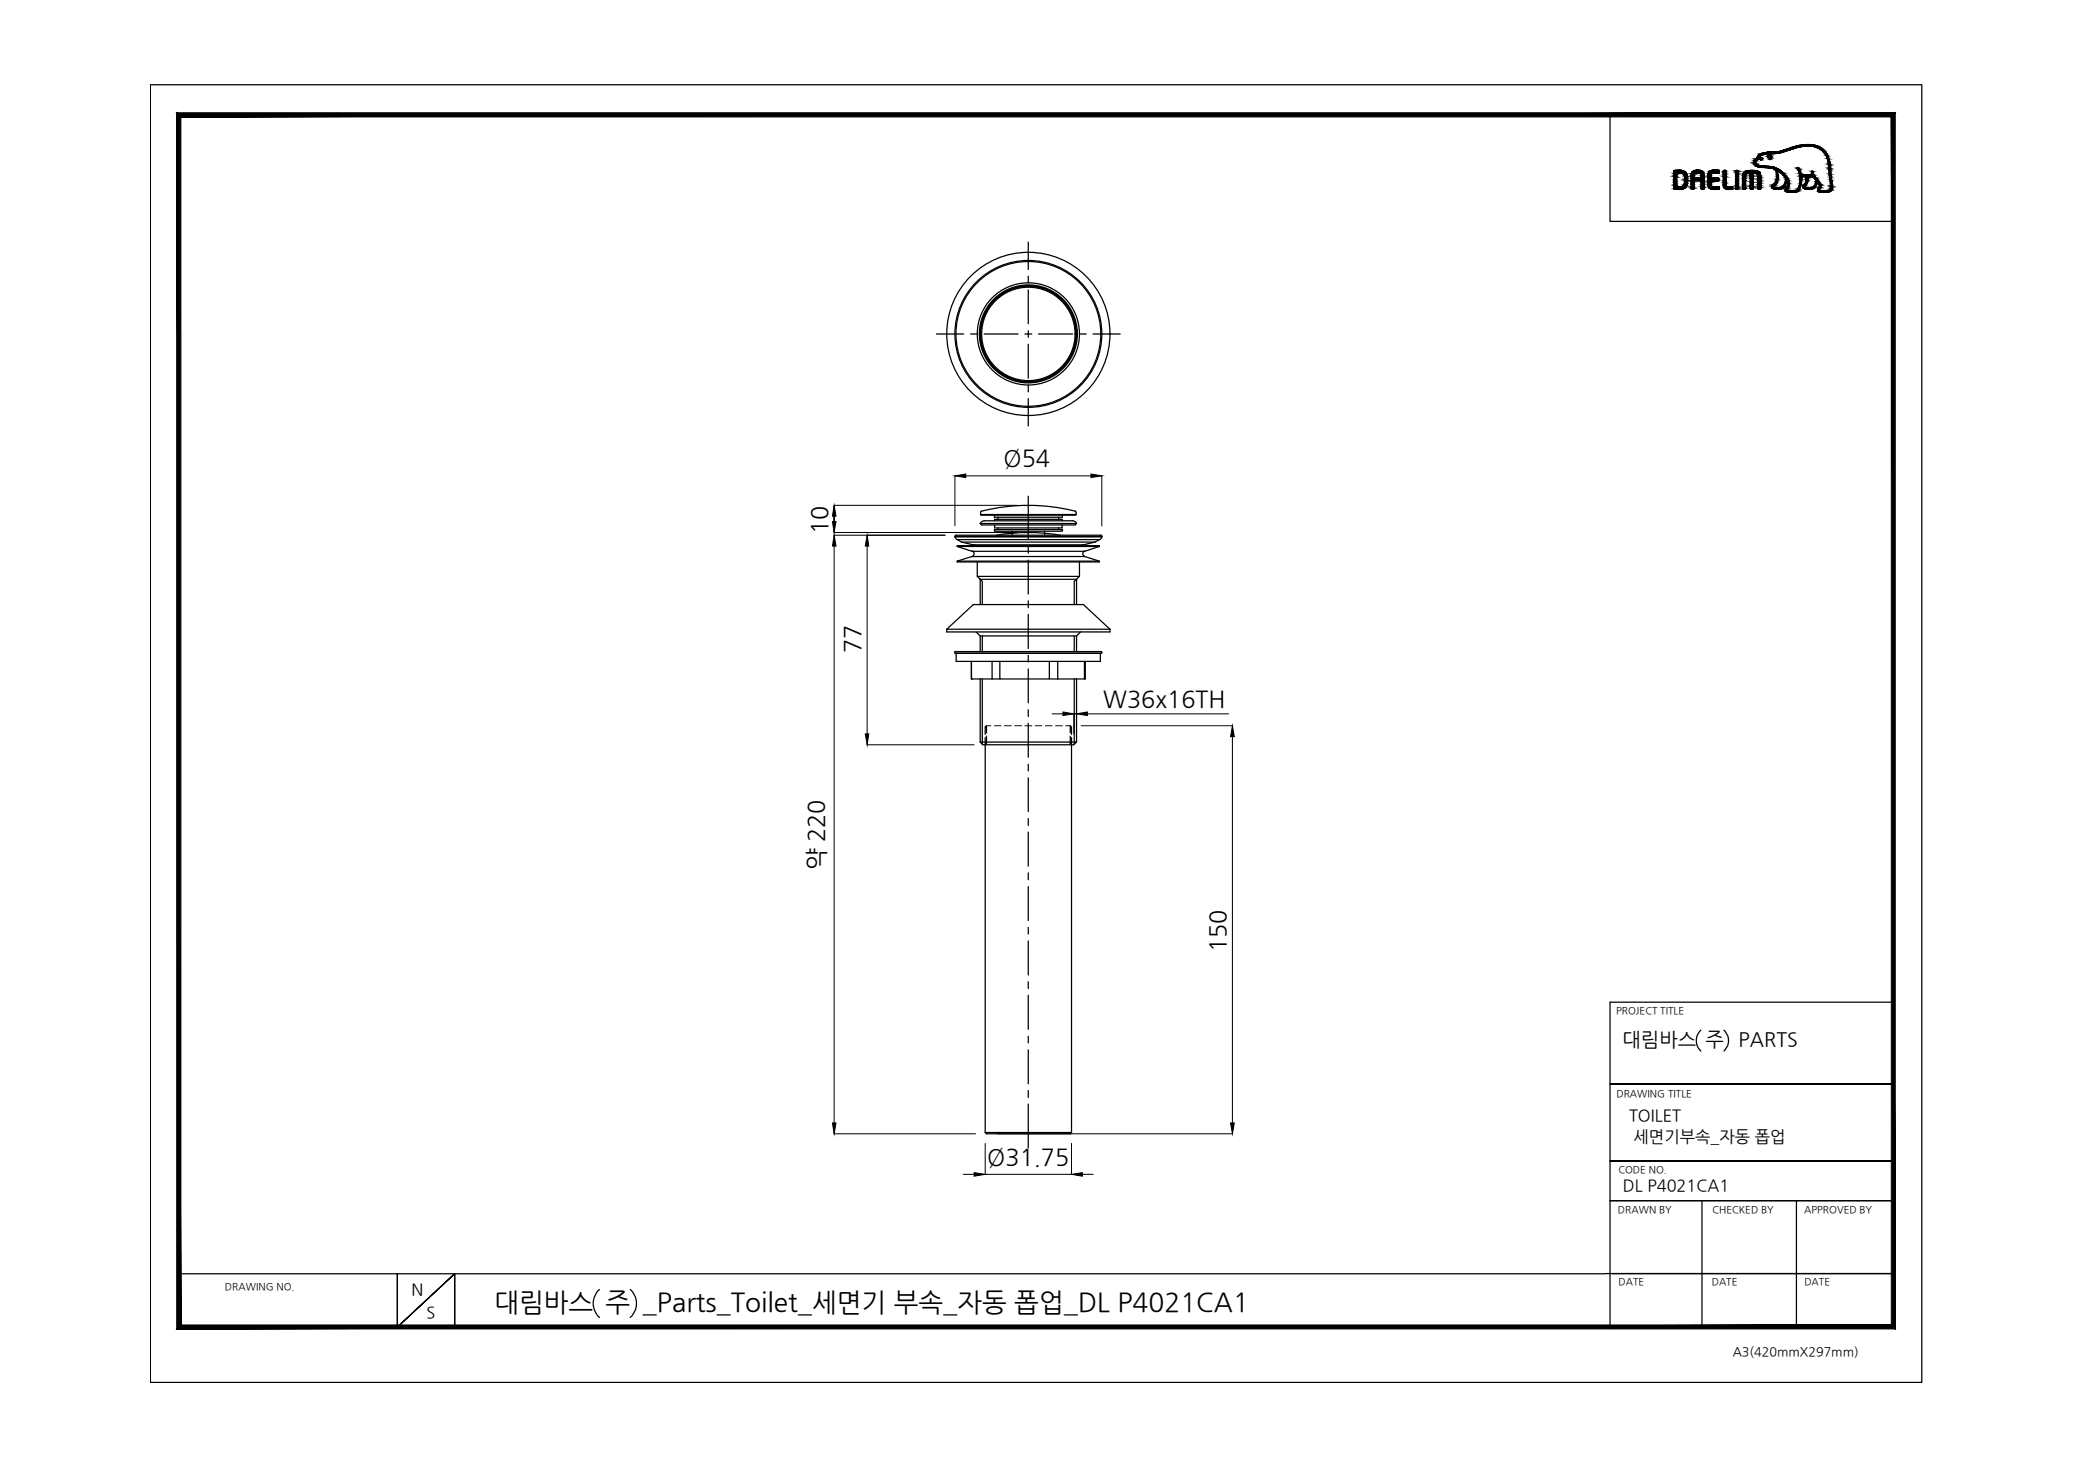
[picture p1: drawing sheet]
<svg xmlns="http://www.w3.org/2000/svg" width="420mm" height="297mm" viewBox="0 0 420 297" stroke-linecap="round" stroke-linejoin="round" font-family="sans-serif">
<defs><g id="words">
<text font-size="5.3" x="100.1" y="265.7">대림바스 주 _Parts_Toilet_세면기 부속_자동 폽업_DL P4021CA1</text>
<g font-size="4.7">
<text x="203.3" y="94.5">Ø54</text>
<text x="167.6" y="108.2" transform="rotate(-90 167.6 108.2)">10</text>
<text x="174.3" y="132.3" transform="rotate(-90 174.3 132.3)">77</text>
<text x="223.5" y="143.2">W36x16TH</text>
<text x="167" y="176.3" transform="rotate(-90 167 176.3)">약 220</text>
<text x="248.3" y="192.9" transform="rotate(-90 248.3 192.9)">150</text>
<text x="200" y="236">Ø31.75</text>
</g>
<g font-size="4">
<text x="328.7" y="212">대림바스 주</text>
<text x="352.2" y="212">PARTS</text>
</g>
<g font-size="3.3">
<text x="330" y="227.1">TOILET</text>
<text x="330.9" y="231.3">세면기부속_자동 폽업</text>
<text x="328.8" y="241.4">DL P4021CA1</text>
<text x="83.3" y="262.5">N</text>
<text x="86.4" y="267">S</text>
</g>
<text font-size="2.6" x="351" y="274.8">A3(420mmX297mm)</text>
<g font-size="2">
<text x="327.4" y="205.6">PROJECT TITLE</text>
<text x="327.5" y="222.2">DRAWING TITLE</text>
<text x="327.9" y="237.6">CODE NO.</text>
<text x="327.8" y="245.8">DRAWN BY</text>
<text x="346.9" y="245.7">CHECKED BY</text>
<text x="365.5" y="245.8">APPROVED BY</text>
<text x="45.6" y="261.4">DRAWING NO.</text>
<text x="327.9" y="260.4">DATE</text>
<text x="346.8" y="260.4">DATE</text>
<text x="365.5" y="260.4">DATE</text>
</g>
</g></defs>
<!-- layer: 0 -->
<g fill="#000" stroke="#000" stroke-width=".2">
<path d="M193.4 96.4l2.3-.4v.8zM221 96l2.2 .4-2.2 .4zM169 108.4l.4 2.2h-.8zM168.6 105.7h.8l-.4 2.2zM169 102.4l.4 2.2h-.8zM175.7 108.4l.3 2.2h-.7zM175.3 148.7h.7l-.3 2.2zM215.3 144.3l2.2 .3-2.2 .4zM218.1 144.6l2.2-.3v.7zM249.7 147.1l.3 2.2h-.7zM168.6 227.5h.8l-.4 2.2zM197.3 237.6l2.3 .3-2.3 .4z"/>
<path d="M217.1 237.9l2.2-.3v.7zM249.3 227.5h.7l-.3 2.2z"/>
<path d="M35.8 269.3l347.3-.8h-346.5zM35.8 269.3l347.3-.8 .8 .8zM383.1 23.7v244.8l.8 .8zM383.9 22.8v246.5l-.8-245.6zM36.6 23.7h346.5l.8-.9zM35.8 22.8h348.1l-347.3 .9zM35.8 22.8l.8 245.7v-244.8zM35.8 22.8l.8 245.7-.8 .8z"/>
</g>
<g fill="none" stroke="#000" stroke-width=".25">
<path d="M30.5 17.2h358.8v262.9h-358.8zM326.2 23.3v21.6h57.3M360.5 38.3h.1M208.3 49.1v5.5M208.3 56v1.3M208.3 58.7v6.9M189.7 67.7h5.5M196.6 67.7h1.4M199.4 67.7h6.8M207.6 67.7h1.4M208.3 67v1.4M208.3 69.8v6.9"/>
<path d="M208.3 78v1.4M210.4 67.7h6.9M218.7 67.7h1.3M221.4 67.7h5.5M208.3 80.8v5.5M193.4 108.7l.3-.3h29.3l.3 .3M193.4 108.7h29.8l-29.8 .1M193.4 108.7v.1M193.5 108.8l.4 .5M193.9 109.3l.9 .5M193.9 109.3h28.8l-.9 .5M193.9 110.7l3 1h22.8l3-1"/>
<path d="M193.9 110.7v-.1h28.8v.1M193.9 110.7h28.8M193.9 113.7h28.8M194.8 109.8l2.3 .6h22.4l2.3-.6M194.8 109.8h27M196.9 111.6a.57 .57 0 0 1 .4 .6 .57 .57 0 0 1-.4 .5M197.2 110.3l.4 .2M198 113.9v2.9l.6 .6M198 116.8h20.7M198.6 117.4l.4 .4v4.7M198.6 117.4h19.5v5.1M198.6 117.4v5.1"/>
<path d="M198.6 106.1h19.5M198.7 104.2l.1 .1M198.7 105.9l-.1 .2M198.7 104.3h19.3M198.7 104.4h19.2M198.9 103.6a38.6 38.6 0 0 1 18.9 0M198.9 103.5l-.2 .3v.5M201.5 107.5l.1 .1M201.5 104.4v.4h13.7v-.4M201.5 105.5v-.3h13.7v.3M201.5 106.4v.6h13.7v-.6M201.5 107.3h13.6l.2 .1"/>
<path d="M201.6 107.3l-.1 .2M201.8 108.4a38.6 38.6 0 0 1 13 0M202.2 104.8v.4M202.2 107v.3M205 107.6v.8M208.3 100.5v8.8M208.3 110.7v1.4M208.3 113.5v6.9M211.6 107.6v.8M214.5 104.8v.4M214.5 107v.3M215.2 107.4v.1"/>
<path d="M215.3 107.5l-.2 .1h-13.6M217.3 105.5h-17.9l-.7 .4M217.3 105.5l.7 .4M217.8 103.5l.2 .3v.5M218 104.2l-.1 .1M218 105.9l.1 .2-.3 .3h-19l-.2-.3M218.7 116.8l-1.1 1v4.7M218.7 113.9v2.9M219.5 110.3l-.4 .2M219.7 112.8l3 .9v.2h-28.8v-.2M219.7 112.8h-22.8l-3 .9M219.8 111.6a.57 .57 0 0 0-.4 .6 .57 .57 0 0 0 .4 .5"/>
<path d="M223.2 108.8l-.4 .5M191.8 127.5v.5h33.1v-.5M191.8 127.5l5.4-5h22.3l5.4 5M191.8 127.5h33.1M193.4 132h29.8v.4h-29.8zM193.7 132.4h29.2v1.6h-29.2zM196.8 137.6v-3.6v3.6h4.2M196.8 137.6h.1M197.7 128l.9 .8M198.6 128.8v3.2M198.6 137.6v12.8M198.6 128.8h19.5"/>
<path d="M199 128.8v3.2M199 137.6v13.2M201 134v3.6h1.6M202.6 134v3.6h10M208.3 121.7v1.4M208.3 124.5v6.9M208.3 132.8v1.3M208.3 135.5v6.9M212.6 134v3.6h1.7M214.3 134v3.6M217.6 128.8v3.2M217.6 137.6v13.2"/>
<path d="M218.1 137.6v12.8h-19.5M218.1 128.8v3.2M218.9 128l-.8 .8M219.7 134v3.6h-5.4M219.9 134v3.6h-.2M198.6 150.4l.5 .5h18.4l.6-.5M199.6 149.5v80M199.8 148.5v-1.4l-.2 .2v1.5M199.8 149.2v1.5l-.2 .2M208.3 143.8v1.4M208.3 146.5v6.9M208.3 154.8v1.4"/>
<path d="M208.3 157.6v6.9M216.8 148.5v-1.4l.3 .2v1.5M216.8 149.2v1.5l.3 .2M217.1 149.5v80M208.3 165.8v1.4M208.3 168.6v6.9M208.3 176.9v1.4M208.3 179.6v6.9M208.3 187.9v1.4M208.3 190.7v6.9M208.3 198.9v1.4M208.3 201.7v6.9"/>
<path d="M208.3 210v1.3M208.3 212.7v6.9M326.2 219.6h57.3h-57.3M344.6 208.7a2.85 2.85 0 0 0 0 4.3M349.2 208.7a2.85 2.85 0 0 1 0 4.3M383.5 203.1h-57.3v66.1M199.6 229.5h17.5M199.6 229.5l.2 .2h17l.3-.2M208.3 221v1.4M208.3 223.7v8.9M326.2 235.2h57.3h-57.3M36.2 258.1h289"/>
<path d="M80.5 258.1v10.8l11.6-10.8-11.6 10.8zM325.3 258h58.2h-56.9M326.2 243.3h57.3h-57.3M344.8 243.3v25.6M363.9 243.3v25.6M36.2 268.9h.1M92.1 268.9v-10.8v10.8M121.4 261.3a3.8 3.8 0 0 0 0 5.6M127.7 261.3a3.8 3.8 0 0 1 0 5.6M334.4 268.9h49.1"/>
<circle cx="208.3" cy="67.7" r="16.5"/>
<circle cx="208.3" cy="67.7" r="14.9"/>
<circle cx="208.3" cy="67.7" r="14.7"/>
<circle cx="208.3" cy="67.7" r="10.4"/>
<circle cx="208.3" cy="67.7" r="9.9"/>
<circle cx="208.3" cy="67.7" r="9.8"/>
<circle cx="208.3" cy="67.7" r="9.7"/>
<circle cx="208.3" cy="67.7" r="9.5"/>
</g>
<g fill="none" stroke="#000" stroke-width=".2">
<path d="M193.4 96.4v10.1M195.7 96.4h25.3M223.2 96.4v10.2M169 108.4h22.5M169 103.5v3.3M169 110.6v116.9M175.7 110.6v38.1M206.1 102.4h-37.1v5.5h37.1M175.7 150.9h21.6M199.8 147.1h.9M201.5 147.1h1.3M203.5 147.1h1.4"/>
<path d="M205.6 147.1h1.4M207.6 147.1h1.4M209.7 147.1h1.4M211.8 147.1h1.3M213.1 144.6h2.2M213.9 147.1h1.3M215.9 147.1h.9M218.1 148.2v-3.6h-.6v4.1M219 147.1h30.7M220.3 144.6h28.6M249.7 149.3v78.2M169 229.7h28.6"/>
<path d="M195.1 237.9h2.2M199.6 231.7v6.2h17.5v-6.2M202 229.7h47.7M219.3 237.9h2.2"/>
</g>
<g fill="#000" stroke="#000" stroke-width=".2">
<path d="M339.5 38.4h1.1zM339.5 34.5h1.1zM339.7 34.5h.8zM340.3 37.9h1.3zM343.7 34.5h.4zM344.1 35h1zM346.5 38.3h1.8zM346.8 34.5h1.4zM347.1 38.4h.3zM347.1 34.5h.4zM347.3 35h1zM347.6 35h.7z"/>
<path d="M350 38.4h.6zM353.1 38.3h.4zM354.6 34.5h.6zM355.3 33.1h.4zM356.3 31.4h.6zM356.7 32.4h.2zM356.9 33.9h2.6zM356.6 32.1h.4zM358 30.8h3zM358.1 31.7h.2zM358.5 30.8h2.5zM358.5 32.3h.1z"/>
<path d="M358.5 31.4h.1zM358.6 30.8h2.4zM358.9 30.8h2.1zM365.9 29.3h.7zM366.7 35.8h.5zM367.1 34.7h.2zM367.1 35.5h.4zM367.1 34.7h.1zM367.3 35.8h.4zM370.5 34.1h.3z"/>
<path d="M339.1 35h1.2zM339.1 35h1.2z"/>
<path d="M339.1 35.3h.6zM339.1 35.3h.6z"/>
<path d="M339.1 37.9h1.2zM339.1 37.9h1.2z"/>
<path d="M339.5 38.4h1zM339.7 38.4h.8z"/>
<path d="M339.1 35h.6zM339.1 35h.6zM339.1 35h.6zM339.1 35h.9z"/>
<path d="M339.1 35l.6 .1zM339.1 35l.6 .1z"/>
<path d="M339.1 35.1l.6 .2v-.2zM339.1 35.1l.6 .2h-.6z"/>
<path d="M339.1 35.3l.6 .3v-.3zM339.1 35.3l.6 .3h-.6z"/>
<path d="M339.1 35.6l.6 .2v-.2zM339.1 35.6l.6 .2h-.6z"/>
<path d="M339.1 35.8l.6 .1v-.1zM339.1 35.8l.6 .1h-.6z"/>
<path d="M339.1 35.9l.6 .5v-.5zM339.1 35.9l.6 .5h-.6z"/>
<path d="M339.1 36.4l.6 .3v-.3zM339.1 36.4l.6 .3h-.6z"/>
<path d="M339.1 36.7l.6 .4v-.4zM339.1 36.7l.6 .4h-.6zM339.1 37.1h.6zM339.1 37.1h.6z"/>
<path d="M339.1 37.1l.6 .3v-.3zM339.1 37.1l.6 .3h-.6z"/>
<path d="M339.1 37.4l.6 .2v-.2zM339.1 37.4l.6 .2h-.6z"/>
<path d="M339.1 37.6l.6 .1zM339.1 37.6l.6 .1z"/>
<path d="M339.1 37.7l.6 .1v-.1zM339.1 37.7l.6 .1h-.6zM339.1 37.8h.6zM339.1 37.8h.6z"/>
<path d="M339.1 37.8l.6 .1zM339.1 37.8l.6 .1z"/>
<path d="M339.1 37.9h.6zM339.1 37.9h.6z"/>
<path d="M339.1 35h.9zM339.1 35h1.1z"/>
<path d="M339.1 37.9h.9zM339.1 37.9h.9z"/>
<path d="M339.1 37.9h1zM339.1 37.9h1z"/>
<path d="M339.1 35h1.1zM339.1 35h1.2z"/>
<path d="M340.3 35h1.3zM340.3 35h1.3z"/>
<path d="M339.1 37.9h1.2zM339.1 37.9h1.2z"/>
<path d="M339.7 34.5h.9zM339.5 34.5h1.1zM339.4 34.5h1.2z"/>
<path d="M339.4 34.5h1.3zM339.2 34.5h1.5z"/>
<path d="M339.4 38.3l1.2 .1zM339.4 38.3l1.2 .1z"/>
<path d="M339.2 34.5l1.8 .1zM339.1 34.6h1.9zM339.1 34.6h1.9zM339.1 34.6h1.9z"/>
<path d="M339.2 38.3h1.5zM339.2 38.3h1.4z"/>
<path d="M339.1 34.6l2.1 .1-.2-.1zM339.1 34.6l2.1 .1h-2.1z"/>
<path d="M339.1 38.3h1.9zM339.1 38.3h1.6z"/>
<path d="M339.1 38.2l1.9 .1 .2-.1zM339.1 38.2l1.9 .1h-1.9zM339.1 38.3h1.9zM339.1 38.3h1.9z"/>
<path d="M339.1 34.7h2.2zM339.1 34.7h2.2z"/>
<path d="M339.1 34.7l2.2 .1zM339.1 34.7l2.2 .1z"/>
<path d="M339.1 38.1h2.2zM339.1 38.1h2.2z"/>
<path d="M339.1 38.1h2.2zM339.1 38.1l2.1 .1z"/>
<path d="M339.1 34.8l2.3 .1zM339.1 34.8l2.3 .1z"/>
<path d="M339.1 34.9h2.4zM339.1 34.9h2.4z"/>
<path d="M339.1 38h2.3zM339.1 38h2.4z"/>
<path d="M339.1 38l2.2 .1 .1-.1zM339.1 38l2.2 .1h-2.2z"/>
<path d="M339.1 34.9l2.5 .1-.1-.1zM339.1 34.9l2.5 .1h-2.5z"/>
<path d="M340.3 35h1.3zM340.3 35h1.3z"/>
<path d="M340.3 35h1.3zM340.3 35h1.3z"/>
<path d="M340.5 35l1.2 .1zM340.5 35l1.2 .1zM340.8 35.1h.9zM340.8 35.1h.9z"/>
<path d="M340.4 37.9h1.2zM340.3 37.9h1.3zM340.3 37.9h1.3z"/>
<path d="M339.1 37.9l2.4 .1 .1-.1zM339.1 37.9l2.4 .1h-2.4z"/>
<path d="M340.7 37.8h.9zM340.4 37.9h1.2z"/>
<path d="M340.8 35.1l.9 .2v-.2zM340.8 35.1l.9 .2h-.7z"/>
<path d="M340.8 37.7h.9zM340.7 37.8h.9z"/>
<path d="M341 37.7h.7zM340.8 37.7h.9z"/>
<path d="M341 35.3l.8 .1-.1-.1zM341 35.3l.8 .1h-.7z"/>
<path d="M341.1 35.4l.7 .1zM341.1 35.4l.7 .1z"/>
<path d="M341.2 37.5h.6zM341.2 37.5h.6z"/>
<path d="M341.1 37.5l.6 .2 .1-.2zM341.1 37.5l.6 .2h-.7z"/>
<path d="M341.2 35.5l.7 .2-.1-.2zM341.2 35.5l.7 .2h-.7z"/>
<path d="M341.2 35.7l.7 .1v-.1zM341.2 35.7l.7 .1h-.6z"/>
<path d="M341.3 35.8l.6 .3v-.3zM341.3 35.8l.6 .3h-.6z"/>
<path d="M341.3 36.1h.6zM341.3 36.1h.6zM341.3 36.1h.6zM341.3 36.1h.6zM341.3 36.1h.6zM341.3 36.1h.6z"/>
<path d="M341.3 36.1h.6zM341.3 36.1h.6z"/>
<path d="M341.3 36.1l.6 .1zM341.3 36.1l.6 .1z"/>
<path d="M341.3 36.2l.6 .2v-.2zM341.3 36.2l.6 .2h-.6z"/>
<path d="M341.3 36.4l.6 .2v-.2zM341.3 36.4l.6 .2h-.6z"/>
<path d="M341.3 36.6l.6 .1v-.1zM341.3 36.6l.6 .1h-.6z"/>
<path d="M341.3 36.7h.6zM341.3 36.7h.6zM341.3 36.7h.6zM341.3 36.7h.6z"/>
<path d="M341.3 36.7l.6 .1zM341.3 36.7l.6 .1z"/>
<path d="M341.3 36.8l.6 .4v-.4zM341.3 36.8l.6 .4h-.7zM341.2 37.2h.7zM341.2 37.2h.7z"/>
<path d="M341.2 37.2l.6 .3 .1-.3zM341.2 37.2l.6 .3h-.6z"/>
<path d="M342.6 35.6h.6zM342.6 35.6h.6zM342.6 35.6h.6zM342.6 35.6h.6z"/>
<path d="M342.6 38.2h.6zM342.6 38.2h.6z"/>
<path d="M342.7 38.3h.3zM342.7 38.3h.4z"/>
<path d="M342.7 38.3h.3zM342.7 38.3h.3z"/>
<path d="M342.6 38.3h.5zM342.6 38.3h.5z"/>
<path d="M342.6 35.5l.6 .1zM342.6 35.5l.6 .1zM342.6 35.6h.6zM342.6 35.6h.6z"/>
<path d="M342.6 35.6h.6zM342.6 35.6h.6zM342.6 35.6h.6zM342.6 35.6h.6z"/>
<path d="M342.6 35.6l.6 .2v-.2zM342.6 35.6l.6 .2h-.6zM342.6 35.8h.6zM342.6 35.8h.6z"/>
<path d="M342.6 35.8l.6 .3v-.3zM342.6 35.8l.6 .3h-.6z"/>
<path d="M342.6 36.1h.6zM342.6 36.1h.6z"/>
<path d="M342.6 36.6l.6 .1zM342.6 36.6l.6 .1z"/>
<path d="M342.6 36.7l.6 .2v-.2zM342.6 36.7l.6 .2h-.6z"/>
<path d="M342.6 36.9l.6 .4v-.4zM342.6 36.9l.6 .4h-.6z"/>
<path d="M342.6 37.3l.6 .1zM342.6 37.3l.6 .1z"/>
<path d="M342.6 37.4l.6 .3v-.3zM342.6 37.4l.6 .3h-.6z"/>
<path d="M342.6 37.7l.6 .1zM342.6 37.7l.6 .1z"/>
<path d="M342.6 37.8l.6 .2v-.2zM342.6 37.8l.6 .2h-.6z"/>
<path d="M342.6 38h.6zM342.6 38h.6z"/>
<path d="M342.6 38l.6 .1v-.1zM342.6 38l.6 .1h-.6z"/>
<path d="M342.6 38.1l.6 .1zM342.6 38.1l.6 .1z"/>
<path d="M342.6 38.2h.6zM342.6 38.2h.6zM342.6 38.2h.6zM342.6 38.2h.6z"/>
<path d="M342.6 38.2l.6 .1zM342.6 38.2l.6 .1z"/>
<path d="M342.6 38.3h.6zM342.6 38.3h.5z"/>
<path d="M342.6 35.3l.6 .2v-.2zM342.6 35.3l.6 .2h-.6zM342.6 35.5h.6zM342.6 35.5h.6z"/>
<path d="M342.6 35.2l.6 .1 .1-.1zM342.6 35.2l.6 .1h-.6z"/>
<path d="M342.7 35.1h.7zM342.7 35.1l.6 .1z"/>
<path d="M342.7 35h.9zM342.7 35l.7 .1zM342.7 35.1h.7zM342.7 35.1h.7z"/>
<path d="M342.7 35h1.1zM342.7 35h.9z"/>
<path d="M343.8 34.5h.3zM343.7 34.5h.4zM343.7 34.5h.4z"/>
<path d="M343.7 34.5h.5zM343.6 34.5h.6z"/>
<path d="M343.6 34.5h.9zM343.4 34.5h1.1z"/>
<path d="M343.4 34.5l1.3 .1zM343.1 34.6h1.6z"/>
<path d="M344.6 35.6h.7zM344.6 35.6h.7z"/>
<path d="M343.1 34.6l1.8 .1zM343 34.7h1.9z"/>
<path d="M343 34.7l2 .1zM342.8 34.8h2.2z"/>
<path d="M342.8 34.8l2.3 .2-.1-.2zM342.8 34.8l2.3 .2h-2.3z"/>
<path d="M342.8 35h2.3zM342.8 35h2.3z"/>
<path d="M344.1 35h1zM344.1 35h1zM344.1 35h1z"/>
<path d="M344.2 35l.9 .1zM344.2 35l.9 .1z"/>
<path d="M344.4 35.1h.8zM344.4 35.1h.8z"/>
<path d="M344.5 35.1l.7 .1v-.1zM344.5 35.1l.7 .1h-.6z"/>
<path d="M344.7 38.3h.5zM344.7 38.3h.4z"/>
<path d="M344.6 35.2l.6 .1zM344.6 35.2l.6 .1z"/>
<path d="M344.6 35.3l.6 .1zM344.6 35.3l.6 .1z"/>
<path d="M344.6 35.4l.7 .1-.1-.1zM344.6 35.4l.7 .1h-.7zM344.6 35.5h.7zM344.6 35.5h.7z"/>
<path d="M344.6 38.3h.6zM344.6 38.3h.6zM344.7 38.3h.5zM344.7 38.3h.5z"/>
<path d="M344.6 35.5l.7 .1zM344.6 35.5l.7 .1z"/>
<path d="M344.6 35.6l.7 .1zM344.6 35.6l.7 .1zM344.6 35.7h.7zM344.6 35.7h.7z"/>
<path d="M344.6 35.7l.7 .2v-.2zM344.6 35.7l.7 .2h-.7z"/>
<path d="M344.6 35.9h.7zM344.6 35.9h.7z"/>
<path d="M344.6 35.9l.7 .2v-.2zM344.6 35.9l.7 .2h-.7z"/>
<path d="M344.6 36.1h.7zM344.6 36.1h.7z"/>
<path d="M342.6 36.1h2.7zM342.6 36.1h2.7z"/>
<path d="M342.6 36.1l2.7 .1zM342.6 36.1l2.7 .1z"/>
<path d="M342.6 36.2l2.7 .3v-.3zM342.6 36.2l2.7 .3h-2.7z"/>
<path d="M342.6 36.5l2.7 .1v-.1zM342.6 36.5l2.7 .1h-2.7z"/>
<path d="M344.6 36.6l.7 .1zM344.6 36.6l.7 .1z"/>
<path d="M344.6 36.7l.7 .1v-.1zM344.6 36.7l.7 .1h-.7z"/>
<path d="M344.6 36.8l.7 .2v-.2zM344.6 36.8l.7 .2h-.7zM344.6 37h.7zM344.6 37h.7z"/>
<path d="M344.6 37l.7 .4v-.4zM344.6 37l.7 .4h-.7z"/>
<path d="M344.6 37.4l.7 .1zM344.6 37.4l.7 .1z"/>
<path d="M344.6 37.5l.7 .3v-.3zM344.6 37.5l.7 .3h-.7z"/>
<path d="M344.6 37.8l.7 .2v-.2zM344.6 37.8l.7 .2h-.7z"/>
<path d="M344.6 38h.7zM344.6 38h.7z"/>
<path d="M344.6 38l.7 .1zM344.6 38l.7 .1z"/>
<path d="M344.6 38.1l.7 .1zM344.6 38.1l.7 .1zM344.6 38.2h.7zM344.6 38.2h.7z"/>
<path d="M344.6 38.2h.7zM344.6 38.2h.7z"/>
<path d="M344.6 38.2h.7zM344.6 38.2l.6 .1z"/>
<path d="M346.1 35h1.1zM346.1 35h1.1z"/>
<path d="M346 35.4l.6 .1zM346 35.4l.6 .1z"/>
<path d="M346 35.5h.6zM346 35.5h.6zM346 35.5h.6zM346 35.5h.6zM346 35.5h.6zM346 35.5h.6z"/>
<path d="M346 35.5h.6zM346 35.5h.6z"/>
<path d="M346 35.5l.6 .1zM346 35.5l.6 .1z"/>
<path d="M346 35.6l.6 .2v-.2zM346 35.6l.6 .2h-.6z"/>
<path d="M346 35.8l.6 .2v-.2zM346 35.8l.6 .2h-.6z"/>
<path d="M346 36l.6 .1zM346 36l.6 .1z"/>
<path d="M346 36.1h.7zM346 36.1h.7z"/>
<path d="M346 36.6l.6 .1zM346 36.6l.6 .1z"/>
<path d="M346 36.7l.6 .2v-.2zM346 36.7l.6 .2h-.6z"/>
<path d="M346 36.9l.6 .1v-.1zM346 36.9l.6 .1h-.6z"/>
<path d="M346 37l.6 .2v-.2zM346 37l.6 .2h-.6z"/>
<path d="M346 37.2l.6 .1zM346 37.2l.6 .1z"/>
<path d="M346 37.3l.6 .1zM346 37.3l.6 .1z"/>
<path d="M346 37.4h.6zM346 37.4h.6zM346 37.4h.6zM346 37.4h.6z"/>
<path d="M346 37.4l.6 .1zM346 37.4l.6 .1z"/>
<path d="M346 37.5l.7 .2-.1-.2zM346 37.5l.7 .2h-.7z"/>
<path d="M346.1 35.2l.5 .2 .1-.2zM346.1 35.2l.5 .2h-.6z"/>
<path d="M346 37.7h.7zM346 37.7h.7z"/>
<path d="M346.1 37.7l.6 .1zM346.1 37.7l.6 .1z"/>
<path d="M346.1 35.1h.6zM346.1 35.1l.6 .1zM346.1 35.2h.6zM346.1 35.2h.6z"/>
<path d="M346.1 37.8h.8zM346.1 37.8h.8z"/>
<path d="M346.7 38.3h1.6zM346.8 38.3h1.5zM346.8 38.3h1.5zM346.8 38.3h1.5zM346.8 38.3h1.5z"/>
<path d="M346.1 35.1h.8zM346.1 35.1h.6z"/>
<path d="M346.1 35h.9zM346.1 35h1.1z"/>
<path d="M346.1 35h.9zM346.1 35l.8 .1z"/>
<path d="M346.1 37.8h1zM346.1 37.8h1z"/>
<path d="M347.1 38.4h.2zM347.2 38.4h.1z"/>
<path d="M346.1 37.8h1.1zM346.1 37.8h1.1z"/>
<path d="M346.1 37.8h1.1zM346.1 37.8h1.1z"/>
<path d="M347.1 38.4h.3zM347.1 38.4h.4z"/>
<path d="M347.1 34.5h.8zM347 34.5h.9z"/>
<path d="M347 34.5h1.2zM346.8 34.5h1.4zM346.8 34.5h1.4z"/>
<path d="M347 38.4h.9zM347 38.4h.5z"/>
<path d="M346 36.6h2.1zM346 36.6h2.1z"/>
<path d="M346 36.1h2.1zM346 36.1h2.1z"/>
<path d="M346 36.6h2.1zM346 36.6h2.2z"/>
<path d="M346 36.1h2.2zM346 36.1h2.2z"/>
<path d="M346 36.1l2.3 .1zM346 36.1l2.3 .1z"/>
<path d="M346.9 38.4h1.3zM346.9 38.4h1z"/>
<path d="M346.9 38.4h1.3zM346.9 38.4h1.3z"/>
<path d="M346.8 34.5h1.5zM346.8 34.5h1.5z"/>
<path d="M346.8 34.5h1.5zM346.7 34.5h1.6z"/>
<path d="M348.1 35h.2zM347.6 35h.7z"/>
<path d="M346 36.2h2.3zM346 36.2h2.3z"/>
<path d="M346 36.6h2.3zM346 36.6h2.2z"/>
<path d="M346.8 38.3h1.5zM346.8 38.3l1.4 .1z"/>
<path d="M346.7 34.5l1.6 .1zM346.7 34.5l1.6 .1z"/>
<path d="M346.7 34.6h1.6zM346.5 34.6h1.8z"/>
<path d="M346.5 34.6l1.8 .1zM346.5 34.7h1.8z"/>
<path d="M346.5 34.7h1.8zM346.3 34.7h2z"/>
<path d="M346.3 34.7l2 .2v-.2zM346.3 34.7l2 .2h-2.1z"/>
<path d="M346.2 34.9l2.1 .1zM346.2 34.9l2.1 .1z"/>
<path d="M346.1 35h2.2zM346.1 35h2.2z"/>
<path d="M346.1 35h2.2zM346.1 35h2.2zM346.1 35h2.2zM346.1 35h2.2z"/>
<path d="M347.2 35h1.1zM347.2 35h1.1z"/>
<path d="M347.2 35h1.1zM347.2 35h1.1zM347.3 35h1z"/>
<path d="M346 36.2l2.3 .1zM346 36.2l2.3 .1z"/>
<path d="M346 36.3l2.3 .1v-.1zM346 36.3l2.3 .1h-2.3z"/>
<path d="M346 36.4l2.3 .1zM346 36.4l2.3 .1z"/>
<path d="M346 36.5h2.3zM346 36.5l2.3 .1z"/>
<path d="M346.1 37.8l2.2 .1zM346.1 37.8l2.2 .1z"/>
<path d="M346.1 37.9h2.2zM346.1 37.9h2.2z"/>
<path d="M346.1 37.9l2.2 .1v-.1zM346.1 37.9l2.2 .1h-2.1z"/>
<path d="M346.2 38l2.1 .1zM346.2 38l2.1 .1z"/>
<path d="M346.3 38.1l2 .2v-.2zM346.3 38.1l2 .2h-1.8zM346.5 38.3h1.8z"/>
<path d="M346.5 38.3h1.8zM346.5 38.3h1.8zM346.7 38.3h1.6z"/>
<path d="M346.8 38.3h1.5zM346.8 38.3h1.5z"/>
<path d="M349.3 34.5h.3zM349.2 34.5h.4z"/>
<path d="M349.2 34.5l.4 .1zM349.2 34.5l.4 .1z"/>
<path d="M349.2 34.6h.5zM349.2 34.6h.5z"/>
<path d="M349.2 34.6l.5 .1zM349.2 34.6l.5 .1z"/>
<path d="M349.1 34.7h.6zM349.1 34.7h.6zM349.1 34.7h.6zM349.1 34.7h.6z"/>
<path d="M349.1 34.7l.6 .1zM349.1 34.7l.6 .1z"/>
<path d="M349.1 34.8h.6zM349.1 34.8h.6z"/>
<path d="M349.1 34.8l.6 .2v-.2zM349.1 34.8l.6 .2h-.6z"/>
<path d="M349.1 35l.6 .1zM349.1 35l.6 .1z"/>
<path d="M349.1 35.1l.6 .2v-.2zM349.1 35.1l.6 .2h-.6z"/>
<path d="M349.1 35.3l.6 .1zM349.1 35.3l.6 .1z"/>
<path d="M349.1 35.4l.6 .3v-.3zM349.1 35.4l.6 .3h-.6z"/>
<path d="M349.1 35.7l.6 .1v-.1zM349.1 35.7l.6 .1h-.6z"/>
<path d="M349.1 35.8l.6 .8v-.8zM349.1 35.8l.6 .8h-.6z"/>
<path d="M349.1 36.6h.6zM349.1 36.6h.6z"/>
<path d="M349.1 36.6l.6 .3v-.3zM349.1 36.6l.6 .3h-.6z"/>
<path d="M349.1 36.9l.6 .1zM349.1 36.9l.6 .1z"/>
<path d="M349.1 37l.6 .2v-.2zM349.1 37l.6 .2h-.6z"/>
<path d="M349.1 37.2l.6 .1zM349.1 37.2l.6 .1z"/>
<path d="M349.1 37.3l.6 .1zM349.1 37.3l.6 .1z"/>
<path d="M349.1 37.4h.6zM349.1 37.4h.6zM349.1 37.4h.6zM349.1 37.4h.6z"/>
<path d="M349.1 37.4l.6 .1zM349.1 37.4l.6 .1z"/>
<path d="M349.1 37.5h.6zM349.1 37.5h.6zM349.1 37.5h.6zM349.1 37.5h.6z"/>
<path d="M349.1 37.5l.6 .1zM349.1 37.5l.6 .1z"/>
<path d="M349.1 37.6l.6 .1v-.1zM349.1 37.6l.6 .1h-.5z"/>
<path d="M349.2 37.7h.6zM349.2 37.7h.6z"/>
<path d="M349.2 37.7l.7 .1zM349.2 37.7l.7 .1z"/>
<path d="M349.2 37.8h.8zM349.2 37.8h.8z"/>
<path d="M350 38.4h.5zM350.2 38.4h.3z"/>
<path d="M349.2 37.8h1zM349.2 37.8h1z"/>
<path d="M349.2 37.8h1.1zM349.2 37.8h1.1z"/>
<path d="M350 38.4h.7zM350 38.4h.6z"/>
<path d="M349.9 38.3h.9zM349.9 38.3l.8 .1z"/>
<path d="M349.8 38.3h1.1zM349.8 38.3h1z"/>
<path d="M349.2 37.8h1.8zM349.2 37.8h1.8z"/>
<path d="M349.2 37.8l1.8 .1zM349.2 37.8l1.8 .1z"/>
<path d="M349.2 37.9l1.8 .1zM349.2 37.9l1.8 .1z"/>
<path d="M349.2 38l1.8 .2v-.2zM349.2 38l1.8 .2h-1.6z"/>
<path d="M349.4 38.2h1.6zM349.4 38.2h1.6z"/>
<path d="M349.5 38.2l1.5 .1zM349.5 38.2l1.5 .1zM349.7 38.3h1.3zM349.7 38.3h1.3z"/>
<path d="M349.7 38.3h1.3zM349.7 38.3h1.3zM349.7 38.3h1.3zM349.7 38.3h1.3z"/>
<path d="M349.7 38.3h1.3zM349.7 38.3h1.2z"/>
<path d="M351.8 34.5l.4 .1zM351.6 34.6h.6zM351.6 34.6h.6zM351.6 34.6h.6z"/>
<path d="M351.6 34.6l.6 .1v-.1zM351.6 34.6l.6 .1h-.6z"/>
<path d="M351.6 38.3h.6zM351.6 38.3h.4z"/>
<path d="M351.6 34.7h.6zM351.6 34.7h.6z"/>
<path d="M351.6 34.7l.6 .1zM351.6 34.7l.6 .1z"/>
<path d="M351.6 34.8l.6 .2v-.2zM351.6 34.8l.6 .2h-.6z"/>
<path d="M351.6 35l.6 .2v-.2zM351.6 35l.6 .2h-.6z"/>
<path d="M351.6 35.2l.6 .6v-.6zM351.6 35.2l.6 .6h-.6z"/>
<path d="M351.6 35.8l.6 .6v-.6zM351.6 35.8l.6 .6h-.6z"/>
<path d="M351.6 36.4l.6 .7v-.7zM351.6 36.4l.6 .7h-.6z"/>
<path d="M351.6 37.1l.6 .6v-.6zM351.6 37.1l.6 .6h-.6z"/>
<path d="M351.6 37.7l.6 .2v-.2zM351.6 37.7l.6 .2h-.6z"/>
<path d="M351.6 37.9l.6 .1v-.1zM351.6 37.9l.6 .1h-.6z"/>
<path d="M351.6 38l.6 .1zM351.6 38l.6 .1z"/>
<path d="M351.6 38.1l.6 .1zM351.6 38.1l.6 .1z"/>
<path d="M351.6 38.2l.6 .1v-.1zM351.6 38.2l.6 .1h-.6zM351.6 38.3h.6zM351.6 38.3h.6z"/>
<path d="M353 36.1h.6zM353 36.1h.6z"/>
<path d="M353.2 38.3h.3zM353.2 38.3h.2z"/>
<path d="M353 35.7l.6 .4v-.4zM353 35.7l.6 .4h-.6z"/>
<path d="M353 36.1h.6zM353 36.1h.6z"/>
<path d="M353 36.1h.6zM353 36.1h.6z"/>
<path d="M353 36.1l.6 .1zM353 36.1l.6 .1z"/>
<path d="M353 36.2h.6zM353 36.2h.6z"/>
<path d="M353 36.2l.6 .3v-.3zM353 36.2l.6 .3h-.6z"/>
<path d="M353 36.5l.6 .1zM353 36.5l.6 .1z"/>
<path d="M353 36.6l.6 .9v-.9zM353 36.6l.6 .9h-.6z"/>
<path d="M353 37.5h.6zM353 37.5h.6z"/>
<path d="M353 37.5l.6 .4v-.4zM353 37.5l.6 .4h-.6zM353 37.9h.6zM353 37.9h.6z"/>
<path d="M353 37.9l.6 .2v-.2zM353 37.9l.6 .2h-.6zM353 38.1h.6zM353 38.1h.6z"/>
<path d="M353 38.1l.6 .1zM353 38.1l.6 .1zM353 38.2h.6zM353 38.2h.6z"/>
<path d="M353 38.2l.6 .1zM353 38.2l.6 .1zM353 38.3h.6zM353 38.3h.6z"/>
<path d="M353 38.3h.6zM353 38.3h.5zM353.1 38.3h.4z"/>
<path d="M353.1 35.5h.6zM353.1 35.5h.6z"/>
<path d="M353 35.5l.6 .2 .1-.2zM353 35.5l.6 .2h-.6z"/>
<path d="M353.1 35.2l.6 .3 .1-.3zM353.1 35.2l.6 .3h-.6z"/>
<path d="M353.2 35.2h.7zM353.2 35.2h.6z"/>
<path d="M353.2 35.1h.9zM353.2 35.1l.7 .1z"/>
<path d="M353.2 35.1h.9zM353.2 35.1h.9z"/>
<path d="M353.2 35.1h1.2zM353.2 35.1h1.3z"/>
<path d="M353.2 35.1h1.2zM353.2 35.1h.9z"/>
<path d="M354.5 35.1h2.1zM354.5 35.1h2.1z"/>
<path d="M354.6 35.1h.6zM354.6 35.1h.6z"/>
<path d="M354.6 38.2h.6zM354.6 38.2h.6z"/>
<path d="M354.6 38.3h.5zM354.6 38.3h.5z"/>
<path d="M354.7 38.3h.4zM354.7 38.3h.3z"/>
<path d="M354.6 35.1l.6 .1zM354.6 35.1l.6 .1z"/>
<path d="M354.6 35.2h.6zM354.6 35.2h.6z"/>
<path d="M354.6 35.2l.6 .1zM354.6 35.2l.6 .1z"/>
<path d="M354.6 35.3l.6 .2v-.2zM354.6 35.3l.6 .2h-.6z"/>
<path d="M354.6 35.5l.6 .1zM354.6 35.5l.6 .1z"/>
<path d="M354.6 35.6l.6 .2v-.2zM354.6 35.6l.6 .2h-.6z"/>
<path d="M354.6 35.8l.6 .3v-.3zM354.6 35.8l.6 .3h-.6z"/>
<path d="M354.6 36.1l.6 .1v-.1zM354.6 36.1l.6 .1h-.6z"/>
<path d="M354.6 36.2l.6 .6v-.6zM354.6 36.2l.6 .6h-.6z"/>
<path d="M354.6 36.8l.6 .1v-.1zM354.6 36.8l.6 .1h-.6z"/>
<path d="M354.6 36.9l.6 .6v-.6zM354.6 36.9l.6 .6h-.6z"/>
<path d="M354.6 37.5l.6 .1zM354.6 37.5l.6 .1z"/>
<path d="M354.6 37.6l.6 .1v-.1zM354.6 37.6l.6 .1h-.6z"/>
<path d="M354.6 37.7l.6 .2v-.2zM354.6 37.7l.6 .2h-.6z"/>
<path d="M354.6 37.9l.6 .1v-.1zM354.6 37.9l.6 .1h-.6z"/>
<path d="M354.6 38h.6zM354.6 38h.6z"/>
<path d="M354.6 38l.6 .1zM354.6 38l.6 .1z"/>
<path d="M354.6 38.1l.6 .1zM354.6 38.1l.6 .1z"/>
<path d="M354.6 38.2h.6zM354.6 38.2h.6z"/>
<path d="M354.6 38.2l.6 .1zM354.6 38.2l.6 .1z"/>
<path d="M354.6 38.3h.6zM354.6 38.3h.5z"/>
<path d="M354.6 35.1h.6zM354.6 35.1h.6z"/>
<path d="M354.6 34.5l1 .1zM354.1 34.6h1.5z"/>
<path d="M355.3 32.7h.4zM355.3 32.7h.4z"/>
<path d="M354.1 34.6h1.7zM354 34.6h1.8z"/>
<path d="M355.3 32.9h.3zM355.3 32.9h.3z"/>
<path d="M355.3 32.9l.3 .1zM355.3 32.9l.3 .1z"/>
<path d="M355.3 33l.4 .1zM355.3 33l.4 .1zM355.3 33.1h.4z"/>
<path d="M355.3 32.7l.3 .2 .1-.2zM355.3 32.7l.3 .2h-.3z"/>
<path d="M355.3 33.1l.5 .1zM355.3 33.1l.5 .1h-.4z"/>
<path d="M355.4 32.6l.3 .1 .1-.1zM355.4 32.6l.3 .1h-.4z"/>
<path d="M355.4 33.2l.4 .1zM355.4 33.2l.4 .1z"/>
<path d="M354 34.6l2.1 .1zM353.7 34.7h2.4z"/>
<path d="M355.4 33.3l.6 .1zM355.4 33.3l.6 .1h-.5z"/>
<path d="M355.4 32.5h.4zM355.4 32.5l.4 .1z"/>
<path d="M355.5 32.4l.3 .1 .2-.1zM355.5 32.4l.3 .1h-.4z"/>
<path d="M355.5 32.3h.5zM355.5 32.3l.5 .1z"/>
<path d="M355.5 33.4l.7 .1zM355.5 33.4l.7 .1h-.6z"/>
<path d="M353.7 34.7h2.4zM353.7 34.7h2.4z"/>
<path d="M355.7 32.2h.4zM355.5 32.3h.5z"/>
<path d="M356.1 35.6h.6zM356.1 35.6h.6z"/>
<path d="M355.7 32.2h.4zM355.7 32.2h.4z"/>
<path d="M353.6 34.7l2.7 .1-.2-.1zM353.4 34.8l.2-.1 2.7 .1z"/>
<path d="M356.1 38.1h.6zM356.1 38.1h.6z"/>
<path d="M355.8 32.1h.4zM355.8 32.1h.4z"/>
<path d="M355.8 32.1h.4zM355.8 32.1l.3 .1z"/>
<path d="M355.9 32h.3zM355.9 32h.3z"/>
<path d="M355.8 32h.4zM355.8 32l.4 .1zM355.8 32.1h.4zM355.8 32.1h.4zM355.8 32.1h.4zM355.8 32.1h.4zM355.8 32.1h.4zM355.8 32.1h.4z"/>
<path d="M355.9 31.9h.4zM355.9 31.9h.4zM355.9 31.9h.4zM355.9 31.9h.4z"/>
<path d="M355.9 31.9h.4zM355.9 31.9l.3 .1z"/>
<path d="M355.6 33.5h.7zM355.6 33.5h.7z"/>
<path d="M355.6 33.5l.9 .1zM355.6 33.5l.9 .1z"/>
<path d="M355.9 31.9h.4zM355.9 31.9h.4z"/>
<path d="M355.9 31.9h.4zM355.9 31.9h.4zM355.9 31.9h.4zM355.9 31.9h.4z"/>
<path d="M356 31.9h.3zM355.9 31.9h.4z"/>
<path d="M353.4 34.8l3 .1zM353.4 34.8l3 .1z"/>
<path d="M353.3 34.9l3.3 .2-.2-.2zM353.3 34.9l3.3 .2h-3.4z"/>
<path d="M355.7 33.6h.9zM355.7 33.6h.9z"/>
<path d="M356.3 38.3h.2zM356.3 38.3h.3z"/>
<path d="M354.5 35.1h2.1zM354.5 35.1h2.1zM354.6 35.1h2zM354.6 35.1h2z"/>
<path d="M355.2 35.1h1.4zM355.2 35.1h1.4z"/>
<path d="M355.3 35.1h1.3zM355.3 35.1h1.3z"/>
<path d="M355.4 35.1h1.2zM355.4 35.1h1.2z"/>
<path d="M355.7 35.1l.9 .1zM355.7 35.1l.9 .1z"/>
<path d="M356.1 31.6l.2 .3 .3-.3zM356.1 31.6l.2 .3h-.3z"/>
<path d="M355.8 35.2h.8zM355.8 35.2h.8z"/>
<path d="M355.9 35.2l.7 .1v-.1zM355.9 35.2l.7 .1h-.6z"/>
<path d="M355.7 33.6h.9zM355.7 33.6h.9z"/>
<path d="M355.7 33.6h1zM355.7 33.6h1z"/>
<path d="M356 35.3l.7 .3-.1-.3zM356 35.3l.7 .3h-.6z"/>
<path d="M356.1 35.6l.6 .2v-.2zM356.1 35.6l.6 .2h-.6z"/>
<path d="M356.1 38.3h.6zM356.1 38.3h.5z"/>
<path d="M356.1 35.8l.6 .2v-.2zM356.1 35.8l.6 .2h-.6z"/>
<path d="M356.1 36l.6 .1zM356.1 36l.6 .1z"/>
<path d="M356.1 36.1h.6zM356.1 36.1h.6z"/>
<path d="M356.1 36.1l.6 .1zM356.1 36.1l.6 .1z"/>
<path d="M356.1 36.2h.6zM356.1 36.2h.6z"/>
<path d="M356.1 36.2l.6 .1zM356.1 36.2l.6 .1z"/>
<path d="M356.1 36.3l.6 .2v-.2zM356.1 36.3l.6 .2h-.6z"/>
<path d="M356.1 36.5l.6 .1v-.1zM356.1 36.5l.6 .1h-.6z"/>
<path d="M356.1 36.6l.6 .3v-.3zM356.1 36.6l.6 .3h-.6z"/>
<path d="M356.1 36.9l.6 .2v-.2zM356.1 36.9l.6 .2h-.6z"/>
<path d="M356.1 37.1l.6 .4v-.4zM356.1 37.1l.6 .4h-.6z"/>
<path d="M356.1 37.5l.6 .1v-.1zM356.1 37.5l.6 .1h-.6z"/>
<path d="M356.1 37.6l.6 .3v-.3zM356.1 37.6l.6 .3h-.6z"/>
<path d="M356.1 37.9l.6 .1v-.1zM356.1 37.9l.6 .1h-.6z"/>
<path d="M356.1 38h.6zM356.1 38h.6z"/>
<path d="M356.1 38l.6 .1zM356.1 38l.6 .1z"/>
<path d="M356.1 38.1l.6 .1zM356.1 38.1l.6 .1z"/>
<path d="M356.1 38.2h.6zM356.1 38.2h.6zM356.1 38.2h.6zM356.1 38.2h.6z"/>
<path d="M356.1 38.2h.6zM356.1 38.2l.6 .1z"/>
<path d="M356.7 32.4h.1zM356.7 32.4h.1z"/>
<path d="M355.8 33.6h1.1zM355.8 33.6h1.1z"/>
<path d="M355.8 33.6h1.3zM355.8 33.6h1.3z"/>
<path d="M356.3 31.4l.3 .2 .3-.2zM356.3 31.4l.3 .2h-.5zM356.1 31.6h.5zM356.1 31.6h.5z"/>
<path d="M356.6 32.3h.3zM356.6 32.3l.3 .1z"/>
<path d="M356.6 32.1h.4zM356.6 32.1h.4z"/>
<path d="M356.6 32.3h.4zM356.6 32.3h.3z"/>
<path d="M355.8 33.6h1.4zM355.8 33.6h1.4z"/>
<path d="M356.6 32.1h.5zM356.6 32.1h.5z"/>
<path d="M356.6 32.1h.5zM356.6 32.1h.5z"/>
<path d="M356.6 32.2h.5zM356.6 32.2l.4 .1z"/>
<path d="M356.6 32.1h.5zM356.6 32.1h.5zM356.6 32.1h.5zM356.6 32.1h.5z"/>
<path d="M356.6 32.1h.5zM356.6 32.1h.5z"/>
<path d="M356.6 32.1l.5 .1zM356.6 32.1l.5 .1zM356.5 32.2h.6zM356.5 32.2h.6z"/>
<path d="M356.5 32.2h.6zM356.5 32.2h.6zM356.6 32.2h.5zM356.6 32.2h.5z"/>
<path d="M355.8 33.6h1.4zM355.8 33.6h1.4z"/>
<path d="M355.8 33.6h1.5zM355.8 33.6h1.5z"/>
<path d="M355.8 33.6h1.6zM355.8 33.6h1.6z"/>
<path d="M355.8 33.6l1.9 .1zM355.8 33.6l1.9 .1z"/>
<path d="M356.5 31.3l.4 .1 .5-.1zM356.3 31.4l.2-.1 .4 .1zM356.3 31.4h.6z"/>
<path d="M356.6 31.2h.9zM356.6 31.2l.8 .1z"/>
<path d="M355.8 33.7h2.7zM355.8 33.7h2.7z"/>
<path d="M356.6 31.2h1.3zM356.6 31.2h1.4z"/>
<path d="M356.6 31.2h1.3zM356.6 31.2h.9z"/>
<path d="M356.6 31.2h1.4zM356.6 31.2h1.4zM356.6 31.2h1.4zM356.6 31.2h1.5z"/>
<path d="M358.1 31.7l.2 .1zM358.1 31.8h.2z"/>
<path d="M356.7 31.2h1.6zM356.7 31.2h1.8z"/>
<path d="M356.7 31.2h1.6zM356.6 31.2h1.5z"/>
<path d="M358.1 31.7h.3zM358.1 31.7h.3zM358.1 31.7h.3zM358.1 31.7h.4z"/>
<path d="M358.1 31.7h.3zM358.1 31.7h.2zM358.1 31.7h.2zM358.1 31.7h.2z"/>
<path d="M356.7 31.2h1.8zM356.7 31.2h1.8z"/>
<path d="M358.5 32.3h.1zM358.5 32.3h.1z"/>
<path d="M355.9 33.7h2.6zM355.9 33.7h2.6z"/>
<path d="M355.9 33.7l2.9 .1zM355.9 33.7l2.9 .1z"/>
<path d="M358.2 31.6h.3zM358.2 31.6l.3 .1z"/>
<path d="M358.5 31.4h.2zM358.4 31.4h.3z"/>
<path d="M358.6 31.7h.3zM358.6 31.7h.3z"/>
<path d="M358.5 32.2h.1zM358.5 32.2l.1 .1z"/>
<path d="M358.4 31.4l.4 .1zM358.3 31.5h.5z"/>
<path d="M358.4 32.2h.3zM358.4 32.2h.2z"/>
<path d="M358.3 31.5h.5zM358.3 31.5h.5z"/>
<path d="M358.5 32.1l.3 .1zM358.5 32.1l.3 .1z"/>
<path d="M358.5 32.2h.3zM358.5 32.2h.2h-.3z"/>
<path d="M358.3 31.5l.5 .1zM358.3 31.5l.5 .1z"/>
<path d="M358.3 31.6h.5zM358.2 31.6h.6z"/>
<path d="M356.1 33.8h2.8zM356.1 33.8h2.8z"/>
<path d="M358.5 31.6l.4 .1zM358.5 31.6l.4 .1z"/>
<path d="M358.6 32l.2 .1v-.1zM358.6 32l.2 .1h-.3z"/>
<path d="M358.6 31.7h.3zM358.6 31.7h.3z"/>
<path d="M358.6 31.7l.3 .1v-.1zM358.6 31.7l.3 .1zM358.7 31.8h.2zM358.7 31.8h.2z"/>
<path d="M358.7 31.8l.2 .1zM358.7 31.8l.2 .1z"/>
<path d="M358.7 31.9h.2zM358.7 31.9h.2z"/>
<path d="M358.7 31.9h.2zM358.7 31.9l.1 .1z"/>
<path d="M356.1 33.8h2.9zM356.1 33.8h2.9z"/>
<path d="M356.1 33.8h2.9zM356.1 33.8h2.9z"/>
<path d="M356.1 33.8l3.2 .1zM356.1 33.8l3.2 .1z"/>
<path d="M359 37.7h.4zM359 37.7h.4z"/>
<path d="M356.7 31.1h2.6zM356.7 31.1l1.8 .1z"/>
<path d="M356.3 33.9h3.1zM356.3 33.9h3.1z"/>
<path d="M359 37.8l.3 .1zM359 37.8l.3 .1z"/>
<path d="M359 37.9h.4zM359 37.9h.4z"/>
<path d="M359 37.7h.4zM359 37.7l.3 .1z"/>
<path d="M359 37.9l.4 .1zM359 37.9l.4 .1z"/>
<path d="M356.4 33.9h3zM356.4 33.9h3z"/>
<path d="M359 37.7h.4zM359 37.7h.4z"/>
<path d="M356.5 33.9h3zM356.5 33.9h3z"/>
<path d="M359.1 37.6h.3zM359.1 37.6l.3 .1z"/>
<path d="M356.6 33.9h2.9zM356.6 33.9h2.9z"/>
<path d="M356.7 33.9h2.8zM356.7 33.9h2.8zM356.9 33.9h2.6z"/>
<path d="M359 38h.5zM359 38h.5z"/>
<path d="M357.1 33.9h2.4zM357.1 33.9h2.4z"/>
<path d="M357.2 33.9h2.4zM357.2 33.9h2.4z"/>
<path d="M357.2 33.9h2.4zM357.2 33.9h2.4z"/>
<path d="M357.2 33.9l2.5 .1zM357.2 33.9l2.5 .1z"/>
<path d="M359.1 37.5h.5zM359.1 37.5h.5z"/>
<path d="M359.1 37.5h.5zM359.1 37.5l.3 .1z"/>
<path d="M359.2 37.4h.4zM359.2 37.4h.5z"/>
<path d="M359.2 37.4h.4zM359.1 37.5h.5z"/>
<path d="M358.2 34l1.6 .1zM358.2 34l1.6 .1z"/>
<path d="M359.3 37.4h.4zM359.3 37.4h.4z"/>
<path d="M359.3 37.4h.4zM359.3 37.4h.4z"/>
<path d="M359.8 34.5h.2zM359.8 34.5h.2zM359.8 34.5h.2zM359.8 34.5h.2zM359.8 34.5h.2zM359.8 34.5h.2zM359.8 34.5h.2zM359.8 34.5h.2z"/>
<path d="M358.7 34.1h1.2zM358.7 34.1h1.2z"/>
<path d="M358.8 34.1h1.1zM358.8 34.1h1.1z"/>
<path d="M359.4 37.2l.3 .2 .2-.2zM359.4 37.2l.3 .2h-.4z"/>
<path d="M359.9 36.1h.3zM359.9 36.1h.3z"/>
<path d="M359.5 37.2h.4zM359.4 37.2h.5z"/>
<path d="M359 34.1l1.1 .1zM359 34.1l1.1 .1z"/>
<path d="M356.8 31.1h3.2zM356.8 31.1h3.3z"/>
<path d="M356.8 31.1h3.2zM356.7 31.1h2.6z"/>
<path d="M359.6 37l.3 .2 .1-.2zM359.6 37l.3 .2h-.4z"/>
<path d="M359.8 34.4l.2 .1zM359.8 34.4l.2 .1z"/>
<path d="M359.8 34.5l.2 .1zM359.8 34.5l.2 .1z"/>
<path d="M359.8 34.6l.3 .1zM359.8 34.6l.3 .1z"/>
<path d="M359.7 36.9l.3 .1v-.1zM359.7 36.9l.3 .1h-.4z"/>
<path d="M359.8 34.7l.3 .3v-.3zM359.8 34.7l.3 .3h-.2z"/>
<path d="M359.3 34.2h.9zM359.3 34.2h.9z"/>
<path d="M359.9 35h.2zM359.9 35h.2z"/>
<path d="M359.9 35l.3 .4-.1-.4zM359.9 35l.3 .4h-.3z"/>
<path d="M359.8 36.7l.2 .2 .1-.2zM359.8 36.7l.2 .2h-.3z"/>
<path d="M359.9 36.4l.2 .3 .1-.3zM359.9 36.4l.2 .3h-.3zM359.8 36.7h.3zM359.8 36.7h.3z"/>
<path d="M359.4 34.2l.9 .1zM359.4 34.2l.9 .1z"/>
<path d="M359.9 35.4l.3 .2v-.2zM359.9 35.4l.3 .2h-.3z"/>
<path d="M359.9 35.6l.3 .2v-.2zM359.9 35.6l.3 .2h-.3zM359.9 35.8h.3zM359.9 35.8h.3zM359.9 35.8h.3zM359.9 35.8h.3z"/>
<path d="M359.9 35.8l.3 .1zM359.9 35.8l.3 .1z"/>
<path d="M359.9 35.9l.3 .1v-.1zM359.9 35.9l.3 .1h-.3zM359.9 36h.3zM359.9 36h.3z"/>
<path d="M359.9 36l.3 .1zM359.9 36l.3 .1z"/>
<path d="M359.9 36.1h.3zM359.9 36.1h.3zM359.9 36.1h.3zM359.9 36.1h.3zM359.9 36.1h.3zM359.9 36.1h.3zM359.9 36.1h.3zM359.9 36.1h.3z"/>
<path d="M359.9 36.1h.3zM359.9 36.1h.3z"/>
<path d="M359.9 36.1l.3 .1zM359.9 36.1l.3 .1z"/>
<path d="M359.9 36.2l.3 .2v-.2zM359.9 36.2l.3 .2h-.3z"/>
<path d="M359.9 36.4h.3zM359.9 36.4h.3z"/>
<path d="M357 31.1h3.3zM356.8 31.1h3.3z"/>
<path d="M359.6 34.3l.8 .1zM359.6 34.3l.8 .1z"/>
<path d="M359.7 34.4h.8zM359.7 34.4h.8z"/>
<path d="M359.8 34.4h.7zM359.8 34.4h.7z"/>
<path d="M360 34.4l.5 .1zM360 34.4l.5 .1z"/>
<path d="M357.2 31h3.4zM357 31.1h3.3z"/>
<path d="M360 34.5h.6zM360 34.5h.6z"/>
<path d="M360 34.5h.6zM360 34.5h.6zM360.1 34.5h.5zM360.1 34.5h.5z"/>
<path d="M359.5 38.3h1.1zM359.5 38.3h1.1z"/>
<path d="M360.1 34.5h.5zM360.1 34.5h.5z"/>
<path d="M360.1 34.5l.6 .1zM360.1 34.5l.6 .1z"/>
<path d="M360.2 34.6h.6zM360.2 34.6h.6z"/>
<path d="M359.4 38.3h1.3zM359.4 38.3h1.4z"/>
<path d="M359.4 38.3h1.3zM359.4 38.3h1.2z"/>
<path d="M360.2 34.6l.7 .1-.1-.1zM360.2 34.6l.7 .1z"/>
<path d="M357.4 30.9h3.4zM357.2 31h3.4z"/>
<path d="M357.5 30.9h3.4zM357.4 30.9h3.4z"/>
<path d="M360.4 34.7l.7 .2-.2-.2zM360.4 34.7l.7 .2h-.5z"/>
<path d="M359.1 38.2h1.9zM359.1 38.2h1.9z"/>
<path d="M359.1 38.2h1.9zM359.1 38.2l1.7 .1z"/>
<path d="M358 30.8l3 .1zM357.8 30.9h3.2z"/>
<path d="M357.8 30.9h3.2zM357.5 30.9h3.4z"/>
<path d="M358.7 30.8h2.3zM358.6 30.8h2.4zM358.5 30.8h2.5z"/>
<path d="M358.5 30.8h2.5zM358.5 30.8h2.5zM358.1 30.8h2.9z"/>
<path d="M358.1 30.8h2.9zM358 30.8h3zM358 30.8h3z"/>
<path d="M360.6 34.9l.7 .1zM360.6 34.9l.7 .1z"/>
<path d="M359.8 30.8h1.4zM358.9 30.8h2.1zM358.7 30.8h2.3z"/>
<path d="M359 38.1l2 .1 .2-.1zM359 38.1l2 .1h-1.9z"/>
<path d="M360.8 35l.6 .2zM360.8 35l.6 .2z"/>
<path d="M359 38h2.3zM359 38l2.2 .1z"/>
<path d="M360.8 38h.5zM360.6 38h.7z"/>
<path d="M359 38h2.3zM359 38h2.3z"/>
<path d="M360.9 35.2l.8 .3-.3-.3zM360.9 35.2l.8 .3h-.4zM361.3 35.5h.4zM361.3 35.5h.4z"/>
<path d="M360.2 30.7h1.2zM359.8 30.8h1.4z"/>
<path d="M361 37.9h.4zM360.8 38h.5z"/>
<path d="M361.1 37.8h.4zM361 37.9h.4z"/>
<path d="M361.3 37.7l.2 .1 .1-.1zM361.3 37.7l.2 .1h-.4z"/>
<path d="M361.3 37.6h.4zM361.3 37.6l.3 .1h-.3z"/>
<path d="M360.6 30.7h1.1zM360.2 30.7h1.2z"/>
<path d="M361.3 35.5l.7 .4-.3-.4zM361.3 35.5l.7 .4h-.4z"/>
<path d="M361.7 36.5h.3zM361.7 36.5h.3z"/>
<path d="M361.7 36.6h.3zM361.7 36.6h.3zM361.7 36.6h.3zM361.7 36.6h.3z"/>
<path d="M361.8 36.4h.2zM361.8 36.4h.2z"/>
<path d="M361.5 37.3l.2 .3 .1-.3zM361.5 37.3l.2 .3h-.4z"/>
<path d="M361.8 38.2h.4zM361.8 38.2h.4z"/>
<path d="M360.8 30.6h1.1zM360.6 30.7h1.1z"/>
<path d="M361.6 36.9h.3zM361.6 36.9h.3z"/>
<path d="M361.6 36.9l.2 .4 .1-.4zM361.6 36.9l.2 .4h-.3z"/>
<path d="M362 36.4h.3zM362 36.4h.3z"/>
<path d="M361.8 36.4l.2 .1zM361.8 36.4l.2 .1z"/>
<path d="M361.7 36.5l.3 .1zM361.7 36.5l.3 .1z"/>
<path d="M361.7 36.6h.3zM361.7 36.6h.3z"/>
<path d="M361.7 36.6l.2 .3 .1-.3zM361.7 36.6l.2 .3h-.3z"/>
<path d="M361.6 35.9l.5 .1zM361.6 35.9l.5 .1z"/>
<path d="M361.7 38.4l.3 .1zM361.7 38.4l.3 .1z"/>
<path d="M361.6 38.5h.4zM361.6 38.5h.4z"/>
<path d="M361.6 38.5l.5 .1zM361.6 38.5l.5 .1z"/>
<path d="M361.7 36l.4 .1zM361.7 36l.4 .1z"/>
<path d="M361.7 38.3h.4zM361.7 38.3l.3 .1z"/>
<path d="M361.6 38.6h.5zM361.6 38.6h.5z"/>
<path d="M361.7 38.6h.4zM361.7 38.6h.4z"/>
<path d="M361.7 38.3h.4zM361.7 38.3h.4z"/>
<path d="M361.1 30.5h1zM360.8 30.6h1.1z"/>
<path d="M361.8 36.1l.4 .1zM361.8 36.1l.4 .1z"/>
<path d="M361.8 38.2h.3zM361.7 38.2h.4z"/>
<path d="M361.7 38.2h.4zM361.7 38.2l.4 .1z"/>
<path d="M361.8 36.2h.4zM361.8 36.2h.4z"/>
<path d="M361.8 36.2l.5 .2-.1-.2zM361.8 36.2l.5 .2h-.5z"/>
<path d="M361.8 38.2h.4zM361.8 38.2h.3zM361.8 38.2h.3zM361.8 38.2h.3z"/>
<path d="M361.7 38.6h.5zM361.7 38.6h.5z"/>
<path d="M361.9 38l.3 .2 .1-.2zM361.9 38l.3 .2h-.4z"/>
<path d="M362 36.4l.3 .1zM362 36.4l.3 .1z"/>
<path d="M362 36.5h.4zM362 36.5h.4z"/>
<path d="M361.9 38h.4zM361.9 38h.4h-.4z"/>
<path d="M361.3 30.4h1.1zM361.1 30.5h1z"/>
<path d="M362 36.5h.4zM362 36.5h.4z"/>
<path d="M362.1 36.5l.3 .1zM362.1 36.5l.3 .1z"/>
<path d="M362.1 36.6l.3 .2v-.2zM362.1 36.6l.3 .2h-.3z"/>
<path d="M362 37.9h.4zM362 37.9l.3 .1z"/>
<path d="M362.1 36.8l.4 .3-.1-.3zM362.1 36.8l.4 .3h-.3z"/>
<path d="M361.4 30.4h1zM361.4 30.4h1zM361.4 30.4h1zM361.4 30.4h1z"/>
<path d="M361.4 30.4h1zM361.3 30.4h1.1z"/>
<path d="M362.1 37.6l.3 .1zM362.1 37.6l.3 .1z"/>
<path d="M362.1 37.7l.3 .2v-.2zM362.1 37.7l.3 .2h-.4z"/>
<path d="M362.2 37.1l.3 .1zM362.2 37.1l.3 .1z"/>
<path d="M362.2 37.2l.3 .2v-.2zM362.2 37.2l.3 .2h-.3z"/>
<path d="M362.2 37.4l.2 .2 .1-.2zM362.2 37.4l.2 .2h-.3z"/>
<path d="M361.7 30.3h1zM361.4 30.4h1zM361.4 30.4h1zM361.4 30.4h1z"/>
<path d="M361.9 30.3h1zM361.7 30.3h1z"/>
<path d="M362.1 30.2h1zM361.9 30.3h1z"/>
<path d="M362.2 30.2h1zM362.1 30.2h1z"/>
<path d="M362.3 30.1h1zM362.3 30.1l.9 .1z"/>
<path d="M362.3 30.1h1zM362.3 30.1h1z"/>
<path d="M362.4 30.1h1zM362.4 30.1h1zM362.4 30.1h1zM362.4 30.1h1z"/>
<path d="M362.4 30.1h1zM362.3 30.1h1zM362.3 30.1h1zM362.3 30.1h1zM362.3 30.1h1zM362.3 30.1h1z"/>
<path d="M362.5 30h1.1zM362.4 30.1h1z"/>
<path d="M362.1 38.9h1.7zM362.1 38.9h1.6z"/>
<path d="M362 38.9h1.8zM362 38.9h1.8z"/>
<path d="M361.9 38.9h2.1zM361.9 38.9h1.9z"/>
<path d="M361.9 38.8h2.2zM361.9 38.8l2.1 .1z"/>
<path d="M364.1 34.1h.3zM364.1 34.1h.3z"/>
<path d="M364.2 34.2h.3zM364.2 34.2h.3z"/>
<path d="M361.8 38.8h2.4zM361.8 38.8h2.3z"/>
<path d="M361.7 38.8h2.5zM361.7 38.8h2.5z"/>
<path d="M363.1 29.8l.5 .2 .7-.2zM362.5 30l.6-.2 .5 .2z"/>
<path d="M364.2 34h.1zM364.2 34h.1z"/>
<path d="M364.3 34.5h.3zM364.3 34.5h.3z"/>
<path d="M361.7 38.7h2.6zM361.7 38.7l2.5 .1z"/>
<path d="M363.2 29.8h1.1zM363.1 29.8h1.2z"/>
<path d="M364.2 34h.1zM364.2 34h.1z"/>
<path d="M364.1 34l.3 .1zM364.1 34l.3 .1z"/>
<path d="M363.8 38.6h.5zM363.7 38.6h.6z"/>
<path d="M361.7 38.6h2.6zM361.7 38.6l2.6 .1z"/>
<path d="M364.1 34.1h.3zM364.1 34.1h.3z"/>
<path d="M364.1 34.1l.3 .1zM364.1 34.1l.3 .1z"/>
<path d="M364 38.6h.4zM363.8 38.6h.5z"/>
<path d="M364.1 34.2h.4zM364.1 34.2h.4z"/>
<path d="M364.2 34.2l.3 .1zM364.2 34.2l.3 .1z"/>
<path d="M364.1 38.4h.4zM364.1 38.4h.4z"/>
<path d="M364.1 38.4l.3 .2 .1-.2zM364.1 38.4l.3 .2h-.4zM364 38.6h.4zM364 38.6h.4z"/>
<path d="M364.2 34.3l.4 .2-.1-.2zM364.2 34.3l.4 .2h-.3z"/>
<path d="M364.2 38.3h.3zM364.2 38.3l.3 .1z"/>
<path d="M364.3 34.5l.3 .2v-.2zM364.3 34.5l.3 .2h-.2z"/>
<path d="M364.6 35.6h.3zM364.6 35.6h.3z"/>
<path d="M364.3 38.2l.2 .1 .1-.1zM364.3 38.2l.2 .1h-.3z"/>
<path d="M364.4 34.7l.3 .1-.1-.1zM364.4 34.7l.3 .1h-.3z"/>
<path d="M364.4 34.8l.4 .4-.1-.4zM364.4 34.8l.4 .4h-.3z"/>
<path d="M363.5 29.7h1.3zM363.2 29.8h1.1z"/>
<path d="M364.4 37.7l.2 .5 .2-.5zM364.4 37.7l.2 .5h-.3z"/>
<path d="M364.5 35.2h.4zM364.5 35.2h.4z"/>
<path d="M364.6 35.2l.3 .1zM364.6 35.2l.3 .1z"/>
<path d="M364.6 37.2l.3 .1v-.1zM364.6 37.2l.3 .1h-.3z"/>
<path d="M364.6 37.3l.2 .4 .1-.4zM364.6 37.3l.2 .4h-.4zM364.4 37.7h.4zM364.4 37.7h.4z"/>
<path d="M363.6 29.7h1.3zM363.5 29.7h1.3z"/>
<path d="M364.9 35.6h2.7zM364.9 35.6h2.7z"/>
<path d="M364.9 35.6h2.7zM364.9 35.6h2.7z"/>
<path d="M364.6 35.6h.3zM364.6 35.6h.3zM364.6 35.6h.3zM364.6 35.6h.3zM364.6 35.6h.3zM364.6 35.6h.3z"/>
<path d="M364.6 35.6l.3 .1zM364.6 35.6l.3 .1z"/>
<path d="M364.6 35.7l.3 .1v-.1zM364.6 35.7l.3 .1h-.3z"/>
<path d="M364.6 35.8l.4 .1zM364.6 35.8l.4 .1z"/>
<path d="M364.6 36.9l.3 .3v-.3zM364.6 36.9l.3 .3h-.3z"/>
<path d="M364.6 35.9l.4 .2v-.2zM364.6 35.9l.4 .2h-.3z"/>
<path d="M364.7 36.1l.3 .2v-.2zM364.7 36.1l.3 .2h-.3z"/>
<path d="M364.7 36.3h.3zM364.7 36.3h.3z"/>
<path d="M364.7 36.3l.3 .1zM364.7 36.3l.3 .1z"/>
<path d="M364.7 36.4h.3zM364.7 36.4h.3z"/>
<path d="M364.7 36.4h.3zM364.7 36.4h.3z"/>
<path d="M364.7 36.4l.3 .1zM364.7 36.4l.3 .1z"/>
<path d="M364.7 36.5l.3 .1v-.1zM364.7 36.5l.3 .1h-.3z"/>
<path d="M364.7 36.6l.2 .3 .1-.3zM364.7 36.6l.2 .3h-.3z"/>
<path d="M363.7 29.7h1.4zM363.6 29.7h1.3z"/>
<path d="M364.6 35.3h.5zM364.6 35.3h.5z"/>
<path d="M364.6 35.3l.9 .1zM364.6 35.3l.9 .1z"/>
<path d="M365.2 37.8h.4zM365.2 37.8h.4z"/>
<path d="M364.6 35.4h1.4zM364.6 35.4h1.4z"/>
<path d="M363.9 29.6h1.6zM363.7 29.7h1.4z"/>
<path d="M365.2 37.8l.4 .1zM365.2 37.8l.4 .1z"/>
<path d="M365.2 37.9h.4zM365.2 37.9h.4z"/>
<path d="M365.2 37.8h.4zM365.2 37.8h.4z"/>
<path d="M365.2 37.9l.5 .1zM365.2 37.9l.5 .1z"/>
<path d="M365.7 37.2h.3zM365.7 37.2h.3z"/>
<path d="M365.3 37.7l.3 .1 .1-.1zM365.3 37.7l.3 .1h-.4z"/>
<path d="M365.3 38h.4zM365.3 38h.4zM365.3 38h.4zM365.3 38h.4z"/>
<path d="M365.4 37.6h.3zM365.3 37.6h.4z"/>
<path d="M365.3 37.6h.4zM365.3 37.6l.4 .1z"/>
<path d="M365.4 37.5h.4zM365.4 37.5h.4z"/>
<path d="M365.4 37.5h.4zM365.4 37.5l.3 .1z"/>
<path d="M365.8 35.8h.4zM365.8 35.8h.4z"/>
<path d="M365.3 38h.5zM365.3 38h.5z"/>
<path d="M365.9 35.8h.3zM365.9 35.8h.3zM365.9 35.8h.3zM365.9 35.8h.3z"/>
<path d="M365.9 36.1h.3zM365.9 36.1h.3z"/>
<path d="M365.9 36.4h.3zM365.9 36.4h.3z"/>
<path d="M365.9 36.4h.3zM365.9 36.4h.3z"/>
<path d="M365.5 37.4l.3 .1 .1-.1zM365.5 37.4l.3 .1h-.4z"/>
<path d="M364.6 35.4l2 .1zM364.6 35.4l2 .1z"/>
<path d="M365.7 37.2l.2 .2 .1-.2zM365.7 37.2l.2 .2h-.4z"/>
<path d="M365.8 36.9l.3 .1zM365.8 36.9l.3 .1z"/>
<path d="M365.8 37l.2 .2 .1-.2zM365.8 37l.2 .2h-.3z"/>
<path d="M366.2 35.8h1.5zM366.2 35.8h1.5z"/>
<path d="M365.8 35.8h.4zM365.8 35.8h.4z"/>
<path d="M365.9 35.8l.3 .1v-.1zM365.9 35.8l.3 .1h-.3z"/>
<path d="M365.9 35.9l.3 .1zM365.9 35.9l.3 .1z"/>
<path d="M365.9 36l.3 .1zM365.9 36l.3 .1zM365.9 36.1h.3zM365.9 36.1h.3z"/>
<path d="M365.9 36.1h.3zM365.9 36.1h.3zM365.9 36.1h.3zM365.9 36.1h.3z"/>
<path d="M365.9 36.1l.3 .1zM365.9 36.1l.3 .1z"/>
<path d="M365.9 36.2l.3 .2v-.2zM365.9 36.2l.3 .2h-.3zM365.9 36.4h.3zM365.9 36.4h.3zM365.9 36.4h.3zM365.9 36.4h.3zM365.9 36.4h.3zM365.9 36.4h.3z"/>
<path d="M365.9 36.4h.3zM365.9 36.4h.3z"/>
<path d="M365.9 36.4l.3 .1zM365.9 36.4l.3 .1z"/>
<path d="M365.9 36.5l.3 .1v-.1zM365.9 36.5l.3 .1h-.3z"/>
<path d="M365.9 36.6l.3 .2v-.2zM365.9 36.6l.3 .2h-.3z"/>
<path d="M365.9 36.8l.2 .1 .1-.1zM365.9 36.8l.2 .1h-.3z"/>
<path d="M366.2 35.8h1.5zM366.2 35.8h1.5zM366.2 35.8h1.5zM366.2 35.8h1.5zM366.2 35.8h1.5zM366.2 35.8h1.5z"/>
<path d="M364.1 29.6h2.4zM363.9 29.6h1.6z"/>
<path d="M365.9 29.3h1.1zM365.4 29.3h1.6z"/>
<path d="M364.6 35.5h2.3zM364.6 35.5h2.3z"/>
<path d="M365.4 29.3l1.9 .1zM365.2 29.4h2.1z"/>
<path d="M365.8 38.3h1.2zM365.8 38.3h1.3z"/>
<path d="M367.1 34.7h.1zM367.1 34.7h.1z"/>
<path d="M367.1 35.5h.4zM367.1 35.5h.4zM367.1 35.5h.4zM367.1 35.5h.4z"/>
<path d="M367.1 34.7h.2zM367.1 34.7h.2zM367 34.7h.3z"/>
<path d="M365.6 38.3h1.6zM365.6 38.3h1.6z"/>
<path d="M365.7 38.3h1.5zM365.7 38.3h1.4z"/>
<path d="M367 34.7l.3 .1zM367 34.7l.3 .1z"/>
<path d="M367 34.8h.3zM367 34.8h.3zM367 34.8h.3zM367 34.8h.3zM367 34.8h.3zM367 34.8h.3z"/>
<path d="M367 34.8l.3 .1zM367 34.8l.3 .1zM367 34.9h.3zM367 34.9h.3zM367 34.9h.3zM367 34.9h.3zM367 34.9h.3zM367 34.9h.3z"/>
<path d="M367 34.9h.3zM367 34.9h.3z"/>
<path d="M365.2 29.4h2.2zM365.1 29.4h2.3z"/>
<path d="M367 34.9l.3 .1zM367 34.9l.3 .1z"/>
<path d="M367 35l.4 .2-.1-.2zM367 35l.4 .2h-.3z"/>
<path d="M365.1 29.4h2.3zM364.9 29.4h2.5z"/>
<path d="M367.1 35.2l.3 .2v-.2zM367.1 35.2l.3 .2h-.3z"/>
<path d="M364.9 29.4h2.6zM364.9 29.4h2.6z"/>
<path d="M367.1 35.4l.4 .1zM367.1 35.4l.4 .1zM367.1 35.5h.4zM367.1 35.5h.4z"/>
<path d="M365.4 38.2h2zM365.4 38.2l1.8 .1z"/>
<path d="M364.9 29.4h2.9zM364.5 29.4h3.3z"/>
<path d="M367.2 35.5h.3zM367.1 35.5h.4zM367.1 35.5h.4zM367.1 35.5h.4zM367.1 35.5h.4zM367.1 35.5h.4z"/>
<path d="M367.1 35.5h.4zM367.1 35.5h.4zM366.9 35.5h.6z"/>
<path d="M364.6 35.5h2.9zM364.6 35.5h2.9z"/>
<path d="M365.4 38.2h2.1zM365.4 38.2h2z"/>
<path d="M364.6 35.5l3 .1zM364.6 35.5l3 .1z"/>
<path d="M364.9 35.6h2.7zM364.9 35.6h2.7z"/>
<path d="M365.1 35.6l2.6 .1zM365.1 35.6l2.6 .1z"/>
<path d="M367.6 36.2h.4zM367.6 36.2h.4zM367.6 36.2h.4zM367.6 36.2h.4z"/>
<path d="M365.6 35.7h2.1zM365.6 35.7h2.1zM365.8 35.7h1.9zM365.8 35.7h1.9z"/>
<path d="M365.3 38h2.4zM365.3 38h2.4z"/>
<path d="M365.3 38l2.2 .2 .2-.2zM365.3 38l2.2 .2h-2.1z"/>
<path d="M365.8 35.7l1.9 .1zM365.8 35.7l1.9 .1zM365.8 35.8h1.9zM365.8 35.8h1.9zM365.8 35.8h1.9zM365.8 35.8h1.9z"/>
<path d="M366.3 35.8h1.4zM366.3 35.8h1.4z"/>
<path d="M366.4 35.8h1.3zM366.4 35.8h1.3z"/>
<path d="M367.2 38h.5zM367.1 38h.6z"/>
<path d="M367.2 35.8h.5zM367.2 35.8h.5zM367.3 35.8h.4z"/>
<path d="M367.4 35.8h.4zM367.4 35.8h.4z"/>
<path d="M367.4 37.9h.3zM367.2 38h.5z"/>
<path d="M364.5 29.4l3.4 .1zM364.3 29.5h3.6z"/>
<path d="M367.4 35.8l.5 .2-.1-.2zM367.4 35.8l.5 .2h-.5z"/>
<path d="M367.4 37.8h.4zM367.4 37.9h.3z"/>
<path d="M367.4 36l.5 .1zM367.4 36l.5 .1z"/>
<path d="M367.9 36.8h.2zM367.9 36.8h.2z"/>
<path d="M367.9 36.8h.2zM367.9 36.8h.2z"/>
<path d="M367.5 36.1l.5 .1zM367.5 36.1l.5 .1h-.4zM367.6 36.2h.4zM367.6 36.2h.4z"/>
<path d="M367.6 37.6h.3zM367.6 37.6h.3z"/>
<path d="M367.6 37.6l.2 .2 .1-.2zM367.6 37.6l.2 .2h-.4z"/>
<path d="M364.3 29.5l3.9 .1zM364.1 29.6h4.1z"/>
<path d="M367.7 37.3l.2 .3 .1-.3zM367.7 37.3l.2 .3h-.3z"/>
<path d="M367.6 36.2l.5 .1zM367.6 36.2l.5 .1zM367.7 36.3h.4zM367.7 36.3h.4zM367.7 36.3h.4zM367.7 36.3h.4z"/>
<path d="M367.8 36.9l.3 .2v-.2zM367.8 36.9l.3 .2h-.3z"/>
<path d="M367.8 37.1l.2 .2 .1-.2zM367.8 37.1l.2 .2h-.3z"/>
<path d="M367.7 36.3h.4zM367.7 36.3h.4z"/>
<path d="M367.7 36.3l.5 .1zM367.7 36.3l.5 .1z"/>
<path d="M367.9 36.7l.2 .1zM367.9 36.7l.2 .1z"/>
<path d="M367.9 36.8h.2zM367.9 36.8h.2zM367.9 36.8h.2zM367.9 36.8h.2zM367.9 36.8h.2zM367.9 36.8h.2z"/>
<path d="M367.9 36.8h.2zM367.9 36.8l.2 .1z"/>
<path d="M366.5 29.6h1.7zM366.5 29.6h1.7z"/>
<path d="M367.8 36.4l.5 .1zM367.8 36.4l.5 .1z"/>
<path d="M366.9 29.6h1.3zM366.9 29.6h1.3z"/>
<path d="M367 29.6l1.5 .1zM367 29.6l1.5 .1z"/>
<path d="M368.2 38.6h.4zM368.2 38.6h.4zM368.2 38.6h.4zM368.2 38.6h.4z"/>
<path d="M368.2 38.6h.5zM368.2 38.6h.5z"/>
<path d="M367.9 36.5l.4 .1zM367.9 36.5l.4 .1z"/>
<path d="M367.9 36.6h.5zM367.9 36.6h.5z"/>
<path d="M367.9 36.6l.6 .1zM367.9 36.6l.6 .1z"/>
<path d="M367.5 29.7h1.1zM367.5 29.7h1.1z"/>
<path d="M368.1 36.7l.4 .1zM368.1 36.7l.4 .1z"/>
<path d="M368.1 36.8h.4zM368.1 36.8h.4zM368.2 36.8h.3zM368.2 36.8h.3zM368.2 36.8h.3zM368.2 36.8h.3zM368.2 36.8h.3zM368.2 36.8h.3z"/>
<path d="M368.2 36.8h.4zM368.2 36.8h.4z"/>
<path d="M367.7 29.7l1.1 .2-.2-.2zM367.7 29.7l1.1 .2z"/>
<path d="M368.2 36.8l.4 .1zM368.2 36.8l.4 .1z"/>
<path d="M368.6 37.8h.3zM368.6 37.8h.3z"/>
<path d="M368.2 38.4l.4 .1zM368.2 38.4l.4 .1z"/>
<path d="M368.2 38.5h.4zM368.2 38.5h.4z"/>
<path d="M368.2 38.5l.4 .1zM368.2 38.5l.4 .1z"/>
<path d="M368.2 38.6h.5zM368.2 38.6h.5z"/>
<path d="M368.2 36.9l.6 .3-.2-.3zM368.2 36.9l.6 .3h-.3zM368.5 37.2h.3zM368.5 37.2h.3z"/>
<path d="M368.2 38.6h.5zM368.2 38.6h.5z"/>
<path d="M368.3 38.2l.4 .1zM368.3 38.2l.4 .1z"/>
<path d="M368.3 38.3l.3 .1 .1-.1zM368.3 38.3l.3 .1h-.4z"/>
<path d="M368.2 38.6h.5zM368.2 38.6h.5z"/>
<path d="M368 29.9l1 .1-.2-.1zM368 29.9l1 .1z"/>
<path d="M368.2 38.6h.6zM368.2 38.6h.6z"/>
<path d="M368.5 37.2l.4 .2-.1-.2zM368.5 37.2l.4 .2z"/>
<path d="M368.5 38l.3 .1zM368.5 38l.3 .1z"/>
<path d="M368.5 38.1l.2 .1 .1-.1zM368.3 38.2l.2-.1 .2 .1z"/>
<path d="M368.5 37.4l.4 .1zM368.5 37.4l.4 .1z"/>
<path d="M368.6 37.5h.3zM368.6 37.5h.3z"/>
<path d="M368.5 37.9l.4 .1zM368.5 37.9l.4 .1z"/>
<path d="M368.5 38h.4zM368.5 38h.3z"/>
<path d="M368.6 37.5l.3 .1zM368.6 37.5l.3 .1z"/>
<path d="M368.6 37.6l.3 .2v-.2zM368.6 37.6l.3 .2h-.3zM368.6 37.8h.3zM368.6 37.8h.3z"/>
<path d="M368.6 37.8h.3zM368.6 37.8l.3 .1z"/>
<path d="M368.5 30l.7 .1zM368.5 30l.7 .1z"/>
<path d="M368.6 30.1l.8 .2-.2-.2zM368.6 30.1l.8 .2h-.5z"/>
<path d="M368.9 30.3l.8 .3-.3-.3zM368.9 30.3l.8 .3h-.4z"/>
<path d="M369.3 30.6l.4 .1zM369.3 30.6l.4 .1z"/>
<path d="M369.3 30.7l.5 .1zM369.3 30.7l.5 .1z"/>
<path d="M369.4 30.8h.5zM369.4 30.8h.5z"/>
<path d="M369.5 30.8l.4 .1zM369.5 30.8l.4 .1z"/>
<path d="M369.5 30.9h.4zM369.5 30.9h.4z"/>
<path d="M369.6 30.9l.5 .2-.2-.2zM369.6 30.9l.5 .2h-.4z"/>
<path d="M369.7 31.1l.6 .4-.2-.4zM369.7 31.1l.6 .4h-.4z"/>
<path d="M369.9 31.5l.4 .1v-.1zM369.9 31.5l.4 .1z"/>
<path d="M370 31.6l.5 .5-.2-.5zM370 31.6l.5 .5h-.3z"/>
<path d="M370.3 38.6h.7zM370.3 38.6h.7z"/>
<path d="M368.6 38.9h1.8zM368.6 38.9h1.8z"/>
<path d="M368.8 38.9h1.6zM368.8 38.9h1.5z"/>
<path d="M370.4 33.3h.4zM370.4 33.3h.4z"/>
<path d="M370.5 34.1h.3zM370.5 34.1h.3z"/>
<path d="M368.5 38.9h2zM368.5 38.9h1.9z"/>
<path d="M370.2 32.1l.3 .1zM370.2 32.1l.3 .1z"/>
<path d="M370.2 32.2l.5 .5-.2-.5zM370.2 32.2l.5 .5h-.3z"/>
<path d="M368.5 38.9h2.1zM368.5 38.9h2z"/>
<path d="M370.6 35.4h.4zM370.6 35.4h.4z"/>
<path d="M370.4 32.7l.3 .3v-.3zM370.4 32.7l.3 .3h-.3z"/>
<path d="M368.4 38.8h2.3zM368.4 38.8l2.2 .1z"/>
<path d="M370.4 33l.3 .2v-.2zM370.4 33l.3 .2h-.3z"/>
<path d="M370.4 33.2l.4 .1zM370.4 33.2l.4 .1zM370.4 33.3h.4zM370.4 33.3h.4z"/>
<path d="M368.3 38.8h2.4zM368.3 38.8h2.4z"/>
<path d="M370.4 33.3h.4zM370.4 33.3h.4z"/>
<path d="M370.4 33.3l.4 .1zM370.4 33.3l.4 .1zM370.4 33.4h.4zM370.4 33.4h.4z"/>
<path d="M370.4 33.4l.4 .1zM370.4 33.4l.4 .1z"/>
<path d="M370.4 33.5l.4 .1v-.1zM370.4 33.5l.4 .1h-.3zM370.5 33.6h.3zM370.5 33.6h.3z"/>
<path d="M370.5 33.6l.3 .3v-.3zM370.5 33.6l.3 .3h-.3z"/>
<path d="M370.5 33.9h.3zM370.5 33.9h.3z"/>
<path d="M370.5 33.9l.3 .2v-.2zM370.5 33.9l.3 .2h-.3z"/>
<path d="M370.5 34.1h.3zM370.5 34.1h.3zM370.5 34.1h.3z"/>
<path d="M370.5 34.1l.3 .1zM370.5 34.1l.3 .1z"/>
<path d="M370.5 34.2h.3zM370.5 34.2h.3z"/>
<path d="M370.5 34.2l.3 .1zM370.5 34.2l.3 .1z"/>
<path d="M370.5 34.3l.3 .1v-.1zM370.5 34.3l.3 .1h-.3z"/>
<path d="M370.5 34.4l.4 .2-.1-.2zM370.5 34.4l.4 .2h-.4z"/>
<path d="M370.5 34.6l.4 .3v-.3zM370.5 34.6l.4 .3h-.3z"/>
<path d="M370.6 34.9l.3 .1zM370.6 34.9l.3 .1z"/>
<path d="M370.6 35l.3 .2v-.2zM370.6 35l.3 .2h-.3z"/>
<path d="M368.3 38.7h2.6zM368.3 38.7l2.4 .1z"/>
<path d="M370.6 35.2l.4 .1zM370.6 35.2l.4 .1z"/>
<path d="M368.2 38.7h2.7zM368.2 38.7h2.7z"/>
<path d="M370.6 35.3l.4 .1zM370.6 35.3l.4 .1z"/>
<path d="M370.6 35.4h.4zM370.6 35.4h.4z"/>
<path d="M370.6 35.4l.4 .1zM370.6 35.4l.4 .1z"/>
<path d="M370.6 35.5h.4zM370.6 35.5h.4z"/>
<path d="M370.6 35.5l.4 .2v-.2zM370.6 35.5l.4 .2h-.3zM370.7 35.7h.3zM370.7 35.7h.3z"/>
<path d="M370.5 38.6h.5zM370.3 38.6h.7z"/>
<path d="M368.2 38.6h2.8zM368.2 38.6l2.7 .1z"/>
<path d="M370.7 35.7l.3 .2v-.2zM370.7 35.7l.3 .2h-.3z"/>
<path d="M370.7 35.9l.3 .1zM370.7 35.9l.3 .1z"/>
<path d="M370.7 36l.3 .4v-.4zM370.7 36l.3 .4h-.3z"/>
<path d="M370.6 38.6h.4zM370.5 38.6h.5z"/>
<path d="M370.7 36.4l.4 .1-.1-.1zM370.7 36.4l.4 .1h-.4z"/>
<path d="M370.7 38.5h.3zM370.6 38.6h.4z"/>
<path d="M370.7 36.5l.4 .3v-.3zM370.7 36.5l.4 .3h-.3z"/>
<path d="M370.8 36.8l.3 .3v-.3zM370.8 36.8l.3 .3h-.3z"/>
<path d="M370.8 37.1l.3 .1zM370.8 37.1l.3 .1z"/>
<path d="M370.8 37.2l.4 .2-.1-.2zM370.8 37.2l.4 .2h-.4z"/>
<path d="M370.8 38.2l.3 .1v-.1zM370.8 38.2l.3 .1h-.4z"/>
<path d="M370.7 38.3l.3 .2 .1-.2zM370.7 38.3l.3 .2h-.3z"/>
<path d="M370.8 37.4h.4zM370.8 37.4h.4z"/>
<path d="M370.9 37.4l.3 .1zM370.9 37.4l.3 .1z"/>
<path d="M370.9 37.5h.3zM370.9 37.5h.3zM370.9 37.5h.3zM370.9 37.5h.3z"/>
<path d="M370.9 37.5h.3zM370.9 37.5h.3z"/>
<path d="M370.9 37.5l.3 .1zM370.9 37.5l.3 .1z"/>
<path d="M370.8 38.1l.3 .1 .1-.1zM370.8 38.1l.3 .1h-.3z"/>
<path d="M370.9 37.6l.3 .1zM370.9 37.6l.3 .1z"/>
<path d="M370.9 37.7h.3zM370.9 37.7h.3z"/>
<path d="M370.9 37.7l.3 .1zM370.9 37.7l.3 .1z"/>
<path d="M370.9 37.8h.3zM370.9 37.8h.3z"/>
<path d="M370.9 37.8l.3 .1zM370.9 37.8l.3 .1z"/>
<path d="M370.9 37.9l.3 .2v-.2zM370.9 37.9l.3 .2h-.4z"/>
</g>
<g fill="none" stroke="#000" stroke-width=".25">
<path d="M339.1 34.6a2.12 2.12 0 0 1 2.7 .8l.1 1a1.54 1.54 0 0 1-1.6 2l-1.2-.1zM339.7 35a1.19 1.19 0 0 1 1.6 1.1v.1a1.28 1.28 0 0 1-.9 1.7h-.7zM342.8 34.8l.9-.3a1.94 1.94 0 0 1 1.4 .5l.2 .5v2.5a.32 .32 0 0 1-.4 .3 .32 .32 0 0 1-.3-.3v-1.4h-1.4v1.2a.37 .37 0 0 1-.1 .5 .37 .37 0 0 1-.5-.1v-2.7zM343.3 35.2l.6-.2a.61 .61 0 0 1 .7 .2 .61 .61 0 0 1 0 .7v.2h-1.4zM346 35.5h.1M346.3 34.7l.9-.2h1.1v.5h-.7a.65 .65 0 0 0-1 .5l.1 .6h1.4a.28 .28 0 0 1 .2 .3 .28 .28 0 0 1-.2 .2h-1.5a1.07 1.07 0 0 0 .3 1.2h1.4v.5l-.4 .1a2.08 2.08 0 0 1-1.8-.5l-.1-.2v-2.2zM349.1 34.7a.32 .32 0 0 1 .4-.2 .32 .32 0 0 1 .2 .3v2.2a.59 .59 0 0 0 .6 .8h.7v.4a.92 .92 0 0 1-1 .2 1.16 1.16 0 0 1-.9-1.5zM351.6 34.6l.3-.1a.45 .45 0 0 1 .3 .7v2.5a.43 .43 0 0 1 0 .4 .43 .43 0 0 1-.4 .2l-.2-.1zM353.4 34.8l1.2-.3a1.92 1.92 0 0 1 2 .7l.1 2.8a.32 .32 0 0 1-.4 .3 .32 .32 0 0 1-.2-.4 6 6 0 0 0-.2-2.7l-.7-.1v3.1l-.1 .1h-.4h-.1v-3.1a.7 .7 0 0 0-.9 .1 .7 .7 0 0 0-.1 .8v1.8a.33 .33 0 0 1-.3 .4 .33 .33 0 0 1-.3-.4 5.4 5.4 0 0 1 .4-3.1zM356.3 31.4l.9-.4 1.4-.2a9.1 9.1 0 0 0 3.7-.7l2.2-.7a6.4 6.4 0 0 1 4.7 .7 5.3 5.3 0 0 1 1.6 4l.3 3.1a1.21 1.21 0 0 1 0 1.2 1.21 1.21 0 0 1-1.2 .5h-.9a.55 .55 0 0 1-.8-.3 .55 .55 0 0 1 .3-.7l.1-.4-.5-.8a1.62 1.62 0 0 1-1 1.6h-.2a1.98 1.98 0 0 1-1.6-.3l-.1-.2a1.99 1.99 0 0 0 .6-2.1l-.9-.1 .1 .3a3.9 3.9 0 0 1-1 3h-1.5a.56 .56 0 0 1-.8-.2 .56 .56 0 0 1 .2-.7 1.35 1.35 0 0 0 .1-1.6v.1a1.81 1.81 0 0 1-1.2 1.8h-.3a1.31 1.31 0 0 1-1.5-.4l.1-.4a1.95 1.95 0 0 0 .8-1.9l-.1-1.1a2.04 2.04 0 0 0-1.6-.5l-1.1-.1a1.75 1.75 0 0 1-1.8-1l.1-.4zM356.6 32.1h.5a.3 .3 0 0 1-.3 .3 .3 .3 0 0 1-.3-.2zM358.1 31.8h.1"/>
<path d="M358.3 31.5a.41 .41 0 0 1 .6 .2 .41 .41 0 0 1-.3 .5h-.2l.3-.4-.2-.2-.4 .2zM360 34.4l1.8 1.7a1.75 1.75 0 0 1-1.3 1.9h-1.1l-.1-.1a3.2 3.2 0 0 0 .7-3.5zM362.4 30.4a11.6 11.6 0 0 1-4.4 .8 2.85 2.85 0 0 0-2.4 1.7 1.5 1.5 0 0 0 1.6 .7 4.9 4.9 0 0 1 5.2 3.3 1.76 1.76 0 0 1-.4 1.6l.1 .1a3.1 3.1 0 0 0 2-.2 5 5 0 0 0 0-4.4h.3l.6 1.3 2.2 .2-.2-.7 .3-.1a3.1 3.1 0 0 0 1.2 2l.3 .6a1.09 1.09 0 0 1-.2 1.2l.2 .1h1.3a.77 .77 0 0 0 .8-1.1l-.3-2M362.4 30.4h.1M362.4 30.4a7.3 7.3 0 0 1 6.1-.4 3.9 3.9 0 0 1 1.9 3.3M366.2 35.8h.2a1.08 1.08 0 0 1 1.2 .3 1.08 1.08 0 0 1 .1 1.2l-.5 .7h-1.5l-.1-.2a1.79 1.79 0 0 0 .6-1.9zM370.4 33.3h.1M370.4 33.3l.2 2.2M370.6 35.5h.1"/>
</g>
<use href="#words"/>
</svg>
